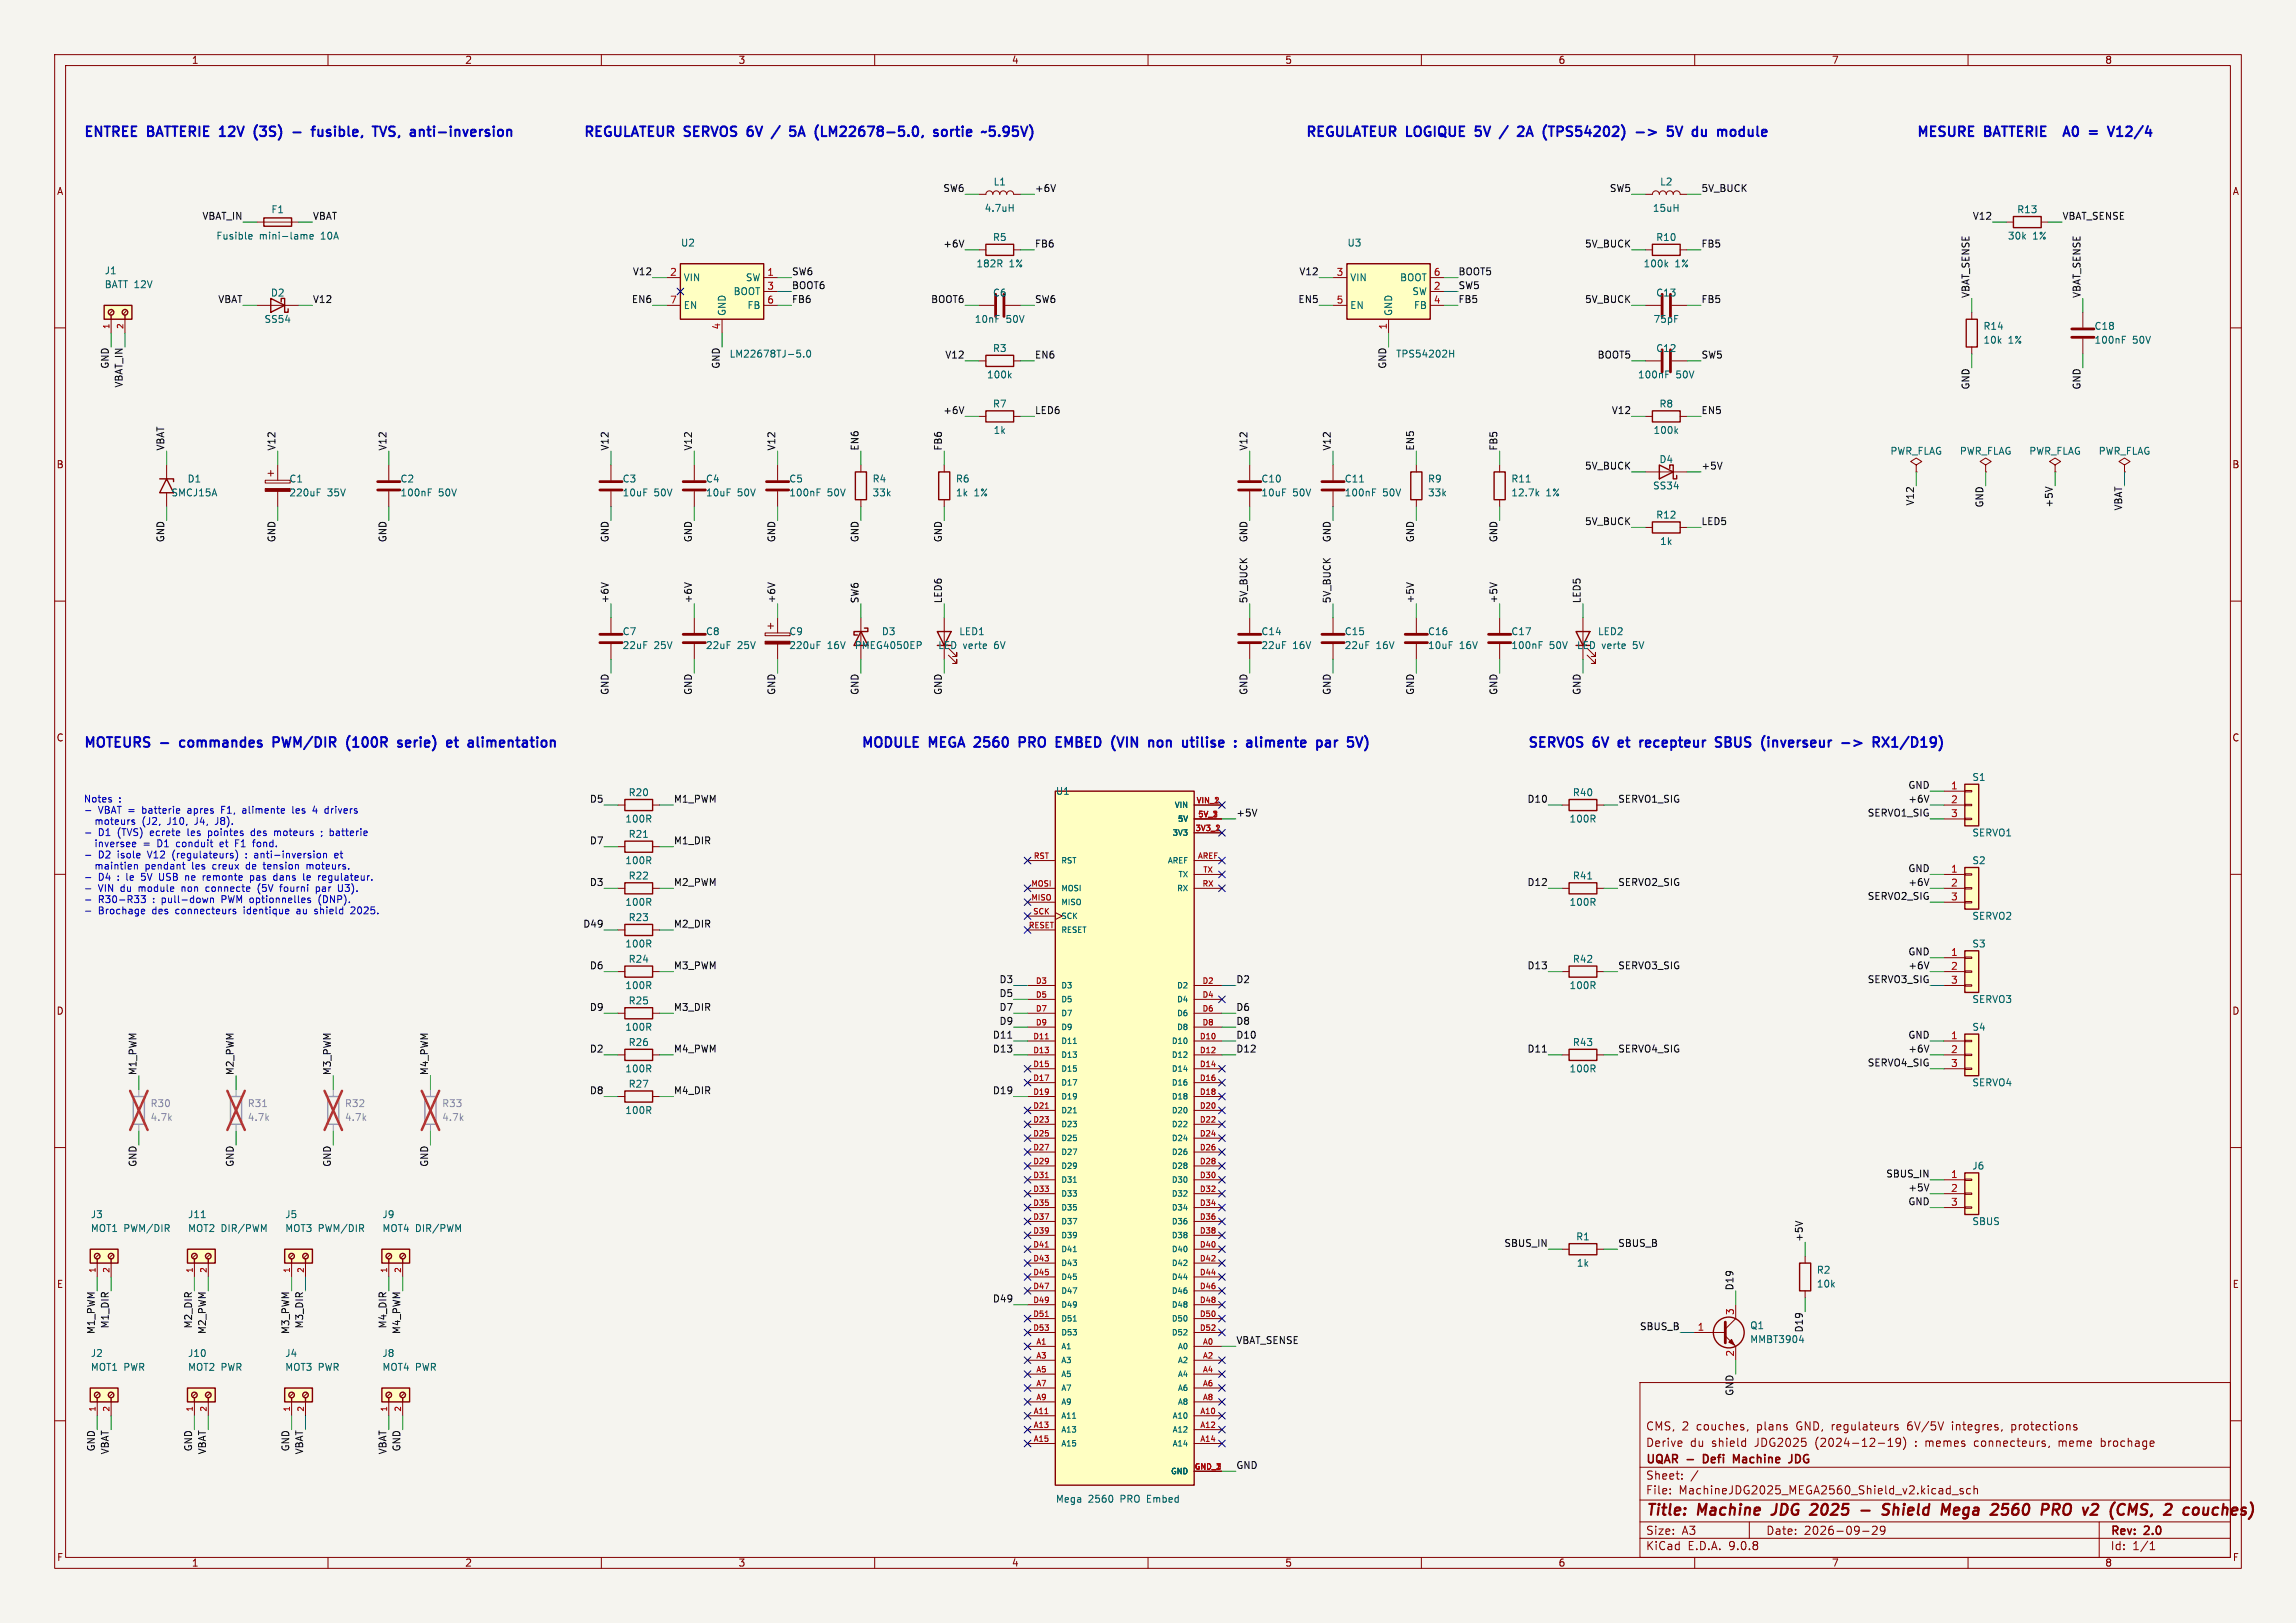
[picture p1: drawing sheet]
<svg xmlns="http://www.w3.org/2000/svg" width="420mm" height="297mm" viewBox="0 0 420 297" stroke-linecap="round" stroke-linejoin="round" font-family="sans-serif">
<defs><g id="words">
<g font-size="2.8" fill="#840000">
<text x="301" y="277.9">Title:</text>
<text x="310.6" y="277.9">Machine</text>
<text x="325.1" y="277.9">JDG</text>
<text x="332.9" y="277.9">2025</text>
<text x="342.9" y="277.9">-</text>
<text x="347.7" y="277.9">Shield</text>
<text x="359.2" y="277.9">Mega</text>
<text x="369.2" y="277.9">2560</text>
<text x="379.1" y="277.9">PRO</text>
<text x="387.5" y="277.9">v2</text>
<text x="393.3" y="277.9">(CMS,</text>
<text x="404.1" y="277.9">2</text>
<text x="408.3" y="277.9">couches)</text>
</g>
<g font-size="2.5" fill="#0000c2">
<text x="15.2" y="25.2">ENTREE</text>
<text x="27.1" y="25.2">BATTERIE 12V</text>
<text x="48" y="25.2">(3S)</text>
<text x="60.1" y="25.2">fusible,</text>
<text x="72" y="25.2">TVS,</text>
<text x="79.5" y="25.2">anti-inversion</text>
<text x="106.7" y="25.2">REGULATEUR SERVOS</text>
<text x="137.6" y="25.2">6V</text>
<text x="146.8" y="25.2">5A</text>
<text x="152.1" y="25.2">(LM22678-5.0,</text>
<text x="174.5" y="25.2">sortie</text>
<text x="184.1" y="25.2">~5.95V)</text>
<text x="238.8" y="25.2">REGULATEUR LOGIQUE</text>
<text x="270.7" y="25.2">5V</text>
<text x="280" y="25.2">2A</text>
<text x="285.2" y="25.2">(TPS54202)</text>
<text x="303" y="25.2">-&gt;</text>
<text x="309.4" y="25.2">5V</text>
<text x="314.7" y="25.2">du</text>
<text x="320" y="25.2">module</text>
<text x="350.5" y="25.2">MESURE</text>
<text x="363.2" y="25.2">BATTERIE</text>
<text x="379.2" y="25.2">A0</text>
<text x="388.7" y="25.2">V12/4</text>
<text x="15.2" y="136.9">MOTEURS</text>
<text x="29.5" y="136.9">-</text>
<text x="33.8" y="136.9">commandes</text>
<text x="51.5" y="136.9">PWM/DIR</text>
<text x="65.7" y="136.9">(100R</text>
<text x="75.8" y="136.9">serie)</text>
<text x="85.5" y="136.9">et</text>
<text x="90.1" y="136.9">alimentation</text>
<text x="157.5" y="136.9">MODULE</text>
<text x="170.1" y="136.9">MEGA 2560</text>
<text x="188" y="136.9">PRO</text>
<text x="195.5" y="136.9">EMBED</text>
<text x="206.3" y="136.9">(VIN</text>
<text x="213.8" y="136.9">non</text>
<text x="220.7" y="136.9">utilise</text>
<text x="231" y="136.9">:</text>
<text x="233.9" y="136.9">alimente</text>
<text x="247.4" y="136.9">par</text>
<text x="279.4" y="136.9">SERVOS</text>
<text x="291.6" y="136.9">6V</text>
<text x="296.9" y="136.9">et</text>
<text x="301.5" y="136.9">recepteur</text>
<text x="316.1" y="136.9">SBUS</text>
<text x="325.2" y="136.9">(inverseur</text>
<text x="340.6" y="136.9">-&gt;</text>
<text x="347" y="136.9">RX1/D19)</text>
</g>
<g font-size="2.1" fill="#840000">
<text x="301" y="262">CMS, 2</text>
<text x="310.4" y="262">couches,</text>
<text x="321.5" y="262">plans</text>
<text x="328.9" y="262">GND, regulateurs</text>
<text x="349.5" y="262">6V/5V</text>
<text x="357.8" y="262">integres,</text>
<text x="368.8" y="262">protections</text>
<text x="301" y="268.2">UQAR</text>
<text x="301" y="265">Derive</text>
<text x="309.1" y="265">du</text>
<text x="312.3" y="268.2">Defi</text>
<text x="313.2" y="265">shield</text>
<text x="318.4" y="268.2">Machine</text>
<text x="321.2" y="265">JDG2025</text>
<text x="329.2" y="268.2">JDG</text>
<text x="332.3" y="265">(2024-12-19)</text>
<text x="350.8" y="265">: memes</text>
<text x="361.9" y="265">connecteurs,</text>
<text x="377.5" y="265">meme</text>
<text x="385.3" y="265">brochage</text>
<text x="301" y="273.7">File:</text>
<text x="301" y="271">Sheet:</text>
<text x="307.1" y="273.7">MachineJDG2025_MEGA2560_Shield_v2.kicad_sch</text>
<text x="301" y="281.1">Size:</text>
<text x="307.6" y="281.1">A3</text>
<text x="323" y="281.1">Date:</text>
<text x="330" y="281.1">2026-09-29</text>
<text x="386" y="281.3">Rev:</text>
<text x="392.4" y="281.3">2.0</text>
<text x="301" y="283.9">KiCad</text>
<text x="308.7" y="283.9">E.D.A.</text>
<text x="316.3" y="283.9">9.0.8</text>
<text x="386" y="283.9">Id:</text>
<text x="390.1" y="283.9">1/1</text>
</g>
<g font-size="1.8" fill="#840000">
<text x="35" y="11.9">1</text>
<text x="85" y="11.9">2</text>
<text x="135" y="11.9">3</text>
<text x="185" y="11.9">4</text>
<text x="235" y="11.9">5</text>
<text x="285" y="11.9">6</text>
<text x="335" y="11.9">7</text>
<text x="385" y="11.9">8</text>
<text x="10.3" y="35.9">A</text>
<text x="408.3" y="35.9">A</text>
<text x="10.3" y="85.9">B</text>
<text x="408.2" y="85.9">B</text>
<text x="10.3" y="135.9">C</text>
<text x="408.2" y="135.9">C</text>
<text x="10.3" y="185.9">D</text>
<text x="408.2" y="185.9">D</text>
<text x="10.3" y="235.9">E</text>
<text x="408.3" y="235.9">E</text>
<text x="10.3" y="285.9">F</text>
<text x="35" y="286.9">1</text>
<text x="85" y="286.9">2</text>
<text x="135" y="286.9">3</text>
<text x="185" y="286.9">4</text>
<text x="235" y="286.9">5</text>
<text x="285" y="286.9">6</text>
<text x="335" y="286.9">7</text>
<text x="385" y="286.9">8</text>
<text x="408.3" y="285.9">F</text>
</g>
<g font-size="1.8" fill="#0f0f0f">
<text x="172.5" y="35.2">SW6</text>
<text x="189.2" y="35.2">+6V</text>
<text x="294.4" y="35.2">SW5</text>
<text x="311.1" y="35.2">5V_BUCK</text>
<text x="36.9" y="40.3">VBAT_IN</text>
<text x="57.1" y="40.3">VBAT</text>
<text x="360.8" y="40.3">V12</text>
<text x="377.2" y="40.3">VBAT_SENSE</text>
<text x="172.5" y="45.4">+6V</text>
<text x="189.2" y="45.4">FB6</text>
<text x="289.8" y="45.4">5V_BUCK</text>
<text x="311.1" y="45.4">FB5</text>
<text x="115.7" y="50.5">V12</text>
<text x="144.8" y="53">BOOT6</text>
<text x="144.8" y="50.5">SW6</text>
<text x="237.6" y="50.5">V12</text>
<text x="266.7" y="50.5">BOOT5</text>
<text x="266.7" y="53">SW5</text>
<text x="39.8" y="55.5">VBAT</text>
<text x="57.1" y="55.5">V12</text>
<text x="115.5" y="55.5">EN6</text>
<text x="144.8" y="55.5">FB6</text>
<text x="170.2" y="55.5">BOOT6</text>
<text x="189.2" y="55.5">SW6</text>
<text x="237.4" y="55.5">EN5</text>
<text x="266.7" y="55.5">FB5</text>
<text x="289.8" y="55.5">5V_BUCK</text>
<text x="311.1" y="55.5">FB5</text>
<text x="360.3" y="54.6" transform="rotate(-90 360.3 54.6)">VBAT_SENSE</text>
<text x="380.7" y="54.6" transform="rotate(-90 380.7 54.6)">VBAT_SENSE</text>
<text x="172.8" y="65.7">V12</text>
<text x="189.2" y="65.7">EN6</text>
<text x="292.1" y="65.7">BOOT5</text>
<text x="311.1" y="65.7">SW5</text>
<text x="20" y="67.6" transform="rotate(-90 20 67.6)">GND</text>
<text x="22.5" y="71" transform="rotate(-90 22.5 71)">VBAT_IN</text>
<text x="131.7" y="67.6" transform="rotate(-90 131.7 67.6)">GND</text>
<text x="253.7" y="67.6" transform="rotate(-90 253.7 67.6)">GND</text>
<text x="360.3" y="71.4" transform="rotate(-90 360.3 71.4)">GND</text>
<text x="380.7" y="71.4" transform="rotate(-90 380.7 71.4)">GND</text>
<text x="172.5" y="75.9">+6V</text>
<text x="189.2" y="75.9">LED6</text>
<text x="294.7" y="75.9">V12</text>
<text x="311.1" y="75.9">EN5</text>
<text x="30.1" y="82.5" transform="rotate(-90 30.1 82.5)">VBAT</text>
<text x="50.5" y="82.5" transform="rotate(-90 50.5 82.5)">V12</text>
<text x="70.8" y="82.5" transform="rotate(-90 70.8 82.5)">V12</text>
<text x="111.4" y="82.5" transform="rotate(-90 111.4 82.5)">V12</text>
<text x="126.7" y="82.5" transform="rotate(-90 126.7 82.5)">V12</text>
<text x="141.9" y="82.5" transform="rotate(-90 141.9 82.5)">V12</text>
<text x="157.1" y="82.5" transform="rotate(-90 157.1 82.5)">EN6</text>
<text x="172.4" y="82.5" transform="rotate(-90 172.4 82.5)">FB6</text>
<text x="228.3" y="82.5" transform="rotate(-90 228.3 82.5)">V12</text>
<text x="243.5" y="82.5" transform="rotate(-90 243.5 82.5)">V12</text>
<text x="258.7" y="82.5" transform="rotate(-90 258.7 82.5)">EN5</text>
<text x="274" y="82.5" transform="rotate(-90 274 82.5)">FB5</text>
<text x="289.8" y="86">5V_BUCK</text>
<text x="311.1" y="86">+5V</text>
<text x="350.2" y="92.6" transform="rotate(-90 350.2 92.6)">V12</text>
<text x="362.9" y="93" transform="rotate(-90 362.9 93)">GND</text>
<text x="375.6" y="93" transform="rotate(-90 375.6 93)">+5V</text>
<text x="388.3" y="93.5" transform="rotate(-90 388.3 93.5)">VBAT</text>
<text x="30.1" y="99.3" transform="rotate(-90 30.1 99.3)">GND</text>
<text x="50.5" y="99.3" transform="rotate(-90 50.5 99.3)">GND</text>
<text x="70.8" y="99.3" transform="rotate(-90 70.8 99.3)">GND</text>
<text x="111.4" y="99.3" transform="rotate(-90 111.4 99.3)">GND</text>
<text x="126.7" y="99.3" transform="rotate(-90 126.7 99.3)">GND</text>
<text x="141.9" y="99.3" transform="rotate(-90 141.9 99.3)">GND</text>
<text x="157.1" y="99.3" transform="rotate(-90 157.1 99.3)">GND</text>
<text x="172.4" y="99.3" transform="rotate(-90 172.4 99.3)">GND</text>
<text x="228.3" y="99.3" transform="rotate(-90 228.3 99.3)">GND</text>
<text x="243.5" y="99.3" transform="rotate(-90 243.5 99.3)">GND</text>
<text x="258.7" y="99.3" transform="rotate(-90 258.7 99.3)">GND</text>
<text x="274" y="99.3" transform="rotate(-90 274 99.3)">GND</text>
<text x="289.8" y="96.2">5V_BUCK</text>
<text x="311.1" y="96.2">LED5</text>
<text x="111.4" y="110.5" transform="rotate(-90 111.4 110.5)">+6V</text>
<text x="126.7" y="110.5" transform="rotate(-90 126.7 110.5)">+6V</text>
<text x="141.9" y="110.5" transform="rotate(-90 141.9 110.5)">+6V</text>
<text x="157.1" y="110.5" transform="rotate(-90 157.1 110.5)">SW6</text>
<text x="172.4" y="110.5" transform="rotate(-90 172.4 110.5)">LED6</text>
<text x="228.3" y="110.5" transform="rotate(-90 228.3 110.5)">5V_BUCK</text>
<text x="243.5" y="110.5" transform="rotate(-90 243.5 110.5)">5V_BUCK</text>
<text x="258.7" y="110.5" transform="rotate(-90 258.7 110.5)">+5V</text>
<text x="274" y="110.5" transform="rotate(-90 274 110.5)">+5V</text>
<text x="289.2" y="110.5" transform="rotate(-90 289.2 110.5)">LED5</text>
<text x="111.4" y="127.3" transform="rotate(-90 111.4 127.3)">GND</text>
<text x="126.7" y="127.3" transform="rotate(-90 126.7 127.3)">GND</text>
<text x="141.9" y="127.3" transform="rotate(-90 141.9 127.3)">GND</text>
<text x="157.1" y="127.3" transform="rotate(-90 157.1 127.3)">GND</text>
<text x="172.4" y="127.3" transform="rotate(-90 172.4 127.3)">GND</text>
<text x="228.3" y="127.3" transform="rotate(-90 228.3 127.3)">GND</text>
<text x="243.5" y="127.3" transform="rotate(-90 243.5 127.3)">GND</text>
<text x="258.7" y="127.3" transform="rotate(-90 258.7 127.3)">GND</text>
<text x="274" y="127.3" transform="rotate(-90 274 127.3)">GND</text>
<text x="289.2" y="127.3" transform="rotate(-90 289.2 127.3)">GND</text>
<text x="107.8" y="147">D5</text>
<text x="123.2" y="147">M1_PWM</text>
<text x="226.1" y="149.5">+5V</text>
<text x="279.3" y="147">D10</text>
<text x="295.9" y="147">SERVO1_SIG</text>
<text x="341.5" y="149.5">SERVO1_SIG</text>
<text x="349" y="147">+6V</text>
<text x="349" y="144.4">GND</text>
<text x="107.8" y="154.6">D7</text>
<text x="123.2" y="154.6">M1_DIR</text>
<text x="349" y="159.7">GND</text>
<text x="107.8" y="162.2">D3</text>
<text x="123.2" y="162.2">M2_PWM</text>
<text x="279.3" y="162.2">D12</text>
<text x="295.9" y="162.2">SERVO2_SIG</text>
<text x="341.5" y="164.8">SERVO2_SIG</text>
<text x="349" y="162.2">+6V</text>
<text x="106.6" y="169.8">D49</text>
<text x="123.2" y="169.8">M2_DIR</text>
<text x="107.8" y="177.5">D6</text>
<text x="123.2" y="177.5">M3_PWM</text>
<text x="182.7" y="180">D3</text>
<text x="226.1" y="180">D2</text>
<text x="279.3" y="177.5">D13</text>
<text x="295.9" y="177.5">SERVO3_SIG</text>
<text x="341.5" y="180">SERVO3_SIG</text>
<text x="349" y="177.5">+6V</text>
<text x="349" y="174.9">GND</text>
<text x="107.8" y="185.1">D9</text>
<text x="123.2" y="185.1">M3_DIR</text>
<text x="182.7" y="182.5">D5</text>
<text x="182.7" y="185.1">D7</text>
<text x="226.1" y="185.1">D6</text>
<text x="181.5" y="190.2">D11</text>
<text x="182.7" y="187.6">D9</text>
<text x="226.1" y="187.6">D8</text>
<text x="226.1" y="190.2">D10</text>
<text x="349" y="190.2">GND</text>
<text x="25.1" y="196.8" transform="rotate(-90 25.1 196.8)">M1_PWM</text>
<text x="42.8" y="196.8" transform="rotate(-90 42.8 196.8)">M2_PWM</text>
<text x="60.6" y="196.8" transform="rotate(-90 60.6 196.8)">M3_PWM</text>
<text x="78.4" y="196.8" transform="rotate(-90 78.4 196.8)">M4_PWM</text>
<text x="107.8" y="192.7">D2</text>
<text x="123.2" y="192.7">M4_PWM</text>
<text x="181.5" y="192.7">D13</text>
<text x="226.1" y="192.7">D12</text>
<text x="279.3" y="192.7">D11</text>
<text x="295.9" y="192.7">SERVO4_SIG</text>
<text x="341.5" y="195.2">SERVO4_SIG</text>
<text x="349" y="192.7">+6V</text>
<text x="107.8" y="200.3">D8</text>
<text x="123.2" y="200.3">M4_DIR</text>
<text x="181.5" y="200.3">D19</text>
<text x="25.1" y="213.6" transform="rotate(-90 25.1 213.6)">GND</text>
<text x="42.8" y="213.6" transform="rotate(-90 42.8 213.6)">GND</text>
<text x="60.6" y="213.6" transform="rotate(-90 60.6 213.6)">GND</text>
<text x="78.4" y="213.6" transform="rotate(-90 78.4 213.6)">GND</text>
<text x="344.9" y="215.6">SBUS_IN</text>
<text x="349" y="220.6">GND</text>
<text x="349" y="218.1">+5V</text>
<text x="329.9" y="227.3" transform="rotate(-90 329.9 227.3)">+5V</text>
<text x="275.1" y="228.3">SBUS_IN</text>
<text x="295.9" y="228.3">SBUS_B</text>
<text x="181.5" y="238.4">D49</text>
<text x="317.2" y="236.2" transform="rotate(-90 317.2 236.2)">D19</text>
<text x="17.4" y="244.2" transform="rotate(-90 17.4 244.2)">M1_PWM</text>
<text x="20" y="243.2" transform="rotate(-90 20 243.2)">M1_DIR</text>
<text x="35.2" y="243.2" transform="rotate(-90 35.2 243.2)">M2_DIR</text>
<text x="37.8" y="244.2" transform="rotate(-90 37.8 244.2)">M2_PWM</text>
<text x="53" y="244.2" transform="rotate(-90 53 244.2)">M3_PWM</text>
<text x="55.5" y="243.2" transform="rotate(-90 55.5 243.2)">M3_DIR</text>
<text x="70.8" y="243.2" transform="rotate(-90 70.8 243.2)">M4_DIR</text>
<text x="73.3" y="244.2" transform="rotate(-90 73.3 244.2)">M4_PWM</text>
<text x="299.9" y="243.5">SBUS_B</text>
<text x="329.9" y="243.9" transform="rotate(-90 329.9 243.9)">D19</text>
<text x="226.1" y="246">VBAT_SENSE</text>
<text x="317.2" y="255.5" transform="rotate(-90 317.2 255.5)">GND</text>
<text x="17.4" y="265.7" transform="rotate(-90 17.4 265.7)">GND</text>
<text x="20" y="266.2" transform="rotate(-90 20 266.2)">VBAT</text>
<text x="35.2" y="265.7" transform="rotate(-90 35.2 265.7)">GND</text>
<text x="37.8" y="266.2" transform="rotate(-90 37.8 266.2)">VBAT</text>
<text x="53" y="265.7" transform="rotate(-90 53 265.7)">GND</text>
<text x="55.5" y="266.2" transform="rotate(-90 55.5 266.2)">VBAT</text>
<text x="70.8" y="266.2" transform="rotate(-90 70.8 266.2)">VBAT</text>
<text x="73.3" y="265.7" transform="rotate(-90 73.3 265.7)">GND</text>
<text x="226.1" y="268.9">GND</text>
</g>
<g font-size="1.8" fill="#006464">
<text x="181.7" y="34.1">L1</text>
<text x="303.6" y="34.1">L2</text>
<text x="49.5" y="39.2">F1</text>
<text x="180" y="39">4.7uH</text>
<text x="302.2" y="39">15uH</text>
<text x="368.9" y="39.2">R13</text>
<text x="39.5" y="44">Fusible</text>
<text x="47.4" y="44">mini-lame</text>
<text x="58.8" y="44">10A</text>
<text x="124.5" y="45.3">U2</text>
<text x="181.5" y="44.3">R5</text>
<text x="246.4" y="45.3">U3</text>
<text x="302.9" y="44.3">R10</text>
<text x="367.2" y="44">30k</text>
<text x="371.8" y="44">1%</text>
<text x="19.1" y="50.4">J1</text>
<text x="19.1" y="52.9">BATT 12V</text>
<text x="125" y="51.7">VIN</text>
<text x="136.3" y="51.7">SW</text>
<text x="178.5" y="49.1">182R</text>
<text x="184.6" y="49.1">1%</text>
<text x="246.9" y="51.7">VIN</text>
<text x="256" y="51.7">BOOT</text>
<text x="300.6" y="49.1">100k</text>
<text x="306.4" y="49.1">1%</text>
<text x="48.3" y="59.3">SS54</text>
<text x="49.5" y="54.5">D2</text>
<text x="125" y="56.7">EN</text>
<text x="132.9" y="57.9" transform="rotate(-90 132.9 57.9)">GND</text>
<text x="134.1" y="54.2">BOOT</text>
<text x="136.6" y="56.7">FB</text>
<text x="178.2" y="59.3">10nF</text>
<text x="181.5" y="54.5">C6</text>
<text x="184" y="59.3">50V</text>
<text x="246.9" y="56.7">EN</text>
<text x="254.9" y="57.9" transform="rotate(-90 254.9 57.9)">GND</text>
<text x="258.2" y="54.2">SW</text>
<text x="258.6" y="56.7">FB</text>
<text x="302.4" y="59.3">75pF</text>
<text x="302.9" y="54.5">C13</text>
<text x="133.4" y="65.6">LM22678TJ-5.0</text>
<text x="181.5" y="64.6">R3</text>
<text x="255.3" y="65.6">TPS54202H</text>
<text x="302.9" y="64.6">C12</text>
<text x="362.7" y="60.6">R14</text>
<text x="362.7" y="63.1">10k</text>
<text x="367.3" y="63.1">1%</text>
<text x="383" y="63.1">100nF</text>
<text x="383" y="60.6">C18</text>
<text x="390.1" y="63.1">50V</text>
<text x="180.5" y="69.4">100k</text>
<text x="299.5" y="69.4">100nF</text>
<text x="306.6" y="69.4">50V</text>
<text x="181.5" y="74.8">R7</text>
<text x="303.5" y="74.8">R8</text>
<text x="181.7" y="79.6">1k</text>
<text x="302.4" y="79.6">100k</text>
<text x="345.7" y="83.4">PWR_FLAG</text>
<text x="358.4" y="83.4">PWR_FLAG</text>
<text x="371.1" y="83.4">PWR_FLAG</text>
<text x="383.8" y="83.4">PWR_FLAG</text>
<text x="34.2" y="88.5">D1</text>
<text x="52.8" y="88.5">C1</text>
<text x="73.2" y="88.5">C2</text>
<text x="113.8" y="88.5">C3</text>
<text x="129" y="88.5">C4</text>
<text x="144.3" y="88.5">C5</text>
<text x="159.5" y="88.5">R4</text>
<text x="174.8" y="88.5">R6</text>
<text x="230.6" y="88.5">C10</text>
<text x="245.9" y="88.5">C11</text>
<text x="261.1" y="88.5">R9</text>
<text x="276.4" y="88.5">R11</text>
<text x="302.3" y="89.8">SS34</text>
<text x="303.5" y="84.9">D4</text>
<text x="31.3" y="91">SMCJ15A</text>
<text x="52.8" y="91">220uF</text>
<text x="59.9" y="91">35V</text>
<text x="73.2" y="91">100nF</text>
<text x="80.2" y="91">50V</text>
<text x="113.8" y="91">10uF</text>
<text x="119.6" y="91">50V</text>
<text x="129" y="91">10uF</text>
<text x="134.9" y="91">50V</text>
<text x="144.3" y="91">100nF</text>
<text x="151.3" y="91">50V</text>
<text x="159.5" y="91">33k</text>
<text x="174.8" y="91">1k</text>
<text x="178.2" y="91">1%</text>
<text x="230.6" y="91">10uF</text>
<text x="236.5" y="91">50V</text>
<text x="245.9" y="91">100nF</text>
<text x="252.9" y="91">50V</text>
<text x="261.1" y="91">33k</text>
<text x="276.4" y="91">12.7k</text>
<text x="282.8" y="91">1%</text>
<text x="302.9" y="95.1">R12</text>
<text x="303.6" y="99.9">1k</text>
<text x="113.8" y="116.4">C7</text>
<text x="113.8" y="119">22uF</text>
<text x="119.6" y="119">25V</text>
<text x="129" y="116.4">C8</text>
<text x="129" y="119">22uF</text>
<text x="134.9" y="119">25V</text>
<text x="144.3" y="116.4">C9</text>
<text x="144.3" y="119">220uF</text>
<text x="151.3" y="119">16V</text>
<text x="156.3" y="119">PMEG4050EP</text>
<text x="161.2" y="116.4">D3</text>
<text x="171.5" y="119">LED verte</text>
<text x="175.4" y="116.4">LED1</text>
<text x="182" y="119">6V</text>
<text x="230.6" y="116.4">C14</text>
<text x="230.6" y="119">22uF</text>
<text x="236.5" y="119">16V</text>
<text x="245.9" y="116.4">C15</text>
<text x="245.9" y="119">22uF</text>
<text x="251.7" y="119">16V</text>
<text x="261.1" y="116.4">C16</text>
<text x="261.1" y="119">10uF</text>
<text x="266.9" y="119">16V</text>
<text x="276.4" y="119">100nF</text>
<text x="276.4" y="116.4">C17</text>
<text x="283.4" y="119">50V</text>
<text x="288.4" y="119">LED verte</text>
<text x="292.2" y="116.4">LED2</text>
<text x="298.8" y="119">5V</text>
<text x="360.7" y="143.1">S1</text>
<text x="114.9" y="145.9">R20</text>
<text x="193" y="145.6">U1</text>
<text x="287.6" y="145.9">R40</text>
<text x="114.3" y="150.7">100R</text>
<text x="114.9" y="153.5">R21</text>
<text x="287" y="150.7">100R</text>
<text x="360.7" y="153.3">SERVO1</text>
<text x="114.3" y="158.3">100R</text>
<text x="114.9" y="161.1">R22</text>
<text x="287.6" y="161.1">R41</text>
<text x="360.7" y="158.3">S2</text>
<text x="114.3" y="166">100R</text>
<text x="287" y="166">100R</text>
<text x="114.3" y="173.6">100R</text>
<text x="114.9" y="168.8">R23</text>
<text x="360.7" y="168.5">SERVO2</text>
<text x="360.7" y="173.6">S3</text>
<text x="114.9" y="176.4">R24</text>
<text x="287.6" y="176.4">R42</text>
<text x="114.3" y="181.2">100R</text>
<text x="114.9" y="184">R25</text>
<text x="287" y="181.2">100R</text>
<text x="360.7" y="183.7">SERVO3</text>
<text x="114.3" y="188.8">100R</text>
<text x="114.9" y="191.6">R26</text>
<text x="287.6" y="191.6">R43</text>
<text x="360.7" y="188.8">S4</text>
<text x="114.3" y="196.4">100R</text>
<text x="287" y="196.4">100R</text>
<text x="114.9" y="199.2">R27</text>
<text x="360.7" y="199">SERVO4</text>
<text x="114.3" y="204.1">100R</text>
<text x="360.7" y="214.2">J6</text>
<text x="16.5" y="223.1">J3</text>
<text x="16.5" y="225.7">MOT1 PWM/DIR</text>
<text x="34.3" y="225.7">MOT2 DIR/PWM</text>
<text x="34.3" y="223.1">J11</text>
<text x="52.1" y="223.1">J5</text>
<text x="52.1" y="225.7">MOT3 PWM/DIR</text>
<text x="69.9" y="223.1">J9</text>
<text x="69.9" y="225.7">MOT4 DIR/PWM</text>
<text x="288.2" y="227.2">R1</text>
<text x="360.7" y="224.4">SBUS</text>
<text x="288.3" y="232">1k</text>
<text x="332.2" y="233.3">R2</text>
<text x="332.2" y="235.8">10k</text>
<text x="320" y="243.4">Q1</text>
<text x="320" y="246">MMBT3904</text>
<text x="16.5" y="248.5">J2</text>
<text x="16.5" y="251.1">MOT1 PWR</text>
<text x="34.3" y="248.5">J10</text>
<text x="34.3" y="251.1">MOT2 PWR</text>
<text x="52.1" y="248.5">J4</text>
<text x="52.1" y="251.1">MOT3 PWR</text>
<text x="69.9" y="248.5">J8</text>
<text x="69.9" y="251.1">MOT4 PWR</text>
<text x="193" y="275.2">Mega</text>
<text x="199.1" y="275.2">2560</text>
<text x="205.1" y="275.2">PRO Embed</text>
</g>
<g font-size="1.8" fill="#a90000">
<text x="122.5" y="50.5">2</text>
<text x="140.3" y="50.5">1</text>
<text x="140.3" y="53.1">3</text>
<text x="244.4" y="50.5">3</text>
<text x="262.2" y="50.5">6</text>
<text x="262.2" y="53.1">2</text>
<text x="122.5" y="55.6">7</text>
<text x="140.3" y="55.6">6</text>
<text x="244.4" y="55.6">5</text>
<text x="262.2" y="55.6">4</text>
<text x="131.8" y="60.4" transform="rotate(-90 131.8 60.4)">4</text>
<text x="253.7" y="60.4" transform="rotate(-90 253.7 60.4)">1</text>
<text x="356.8" y="144.5">1</text>
<text x="356.8" y="147.1">2</text>
<text x="356.8" y="149.6">3</text>
<text x="356.8" y="159.8">1</text>
<text x="356.8" y="162.3">2</text>
<text x="356.8" y="164.8">3</text>
<text x="356.8" y="175">1</text>
<text x="356.8" y="177.5">2</text>
<text x="356.8" y="180.1">3</text>
<text x="356.8" y="190.2">1</text>
<text x="356.8" y="192.8">2</text>
<text x="356.8" y="195.3">3</text>
<text x="356.8" y="215.6">1</text>
<text x="356.8" y="218.2">2</text>
<text x="356.8" y="220.7">3</text>
<text x="310.4" y="243.6">1</text>
<text x="317.2" y="240.7" transform="rotate(-90 317.2 240.7)">3</text>
<text x="317.2" y="248.4" transform="rotate(-90 317.2 248.4)">2</text>
</g>
<g font-size="1.8" fill="#0000c2">
<text x="15.2" y="146.9">Notes</text>
<text x="18" y="149">VBAT =</text>
<text x="21.7" y="146.9">:</text>
<text x="26.3" y="149">batterie</text>
<text x="34.8" y="149">apres</text>
<text x="41.2" y="149">F1,</text>
<text x="45.2" y="149">alimente</text>
<text x="54.6" y="149">les</text>
<text x="58.5" y="149">4</text>
<text x="60.9" y="149">drivers</text>
<text x="17.6" y="151">moteurs</text>
<text x="17.6" y="155.1">inversee</text>
<text x="18" y="153.1">D1</text>
<text x="21.6" y="153.1">(TVS)</text>
<text x="26.4" y="151">(J2,</text>
<text x="26.6" y="155.1">=</text>
<text x="27.8" y="153.1">ecrete</text>
<text x="29.3" y="155.1">D1</text>
<text x="31.2" y="151">J10,</text>
<text x="32.9" y="155.1">conduit</text>
<text x="34.8" y="153.1">les</text>
<text x="36.3" y="151">J4,</text>
<text x="38.8" y="153.1">pointes</text>
<text x="40.3" y="151">J8).</text>
<text x="41.1" y="155.1">et</text>
<text x="44.1" y="155.1">F1</text>
<text x="46.8" y="153.1">des</text>
<text x="47.6" y="155.1">fond.</text>
<text x="51.3" y="153.1">moteurs</text>
<text x="60" y="153.1">;</text>
<text x="61.8" y="153.1">batterie</text>
<text x="17.6" y="159.2">maintien</text>
<text x="18" y="157.2">D2</text>
<text x="18" y="161.3">D4</text>
<text x="21.6" y="157.2">isole</text>
<text x="21.6" y="161.3">:</text>
<text x="23.4" y="161.3">le</text>
<text x="26.3" y="161.3">5V</text>
<text x="26.9" y="159.2">pendant</text>
<text x="27.3" y="157.2">V12</text>
<text x="29.8" y="161.3">USB</text>
<text x="32" y="157.2">(regulateurs)</text>
<text x="34.8" y="161.3">ne</text>
<text x="35.6" y="159.2">les</text>
<text x="38.2" y="161.3">remonte</text>
<text x="39.6" y="159.2">creux</text>
<text x="45.9" y="159.2">de</text>
<text x="47" y="161.3">pas</text>
<text x="47.4" y="157.2">anti-inversion</text>
<text x="49.3" y="159.2">tension</text>
<text x="51.5" y="161.3">dans</text>
<text x="57.2" y="161.3">le</text>
<text x="57.4" y="159.2">moteurs.</text>
<text x="60.1" y="161.3">regulateur.</text>
<text x="62.3" y="157.2">et</text>
<text x="18" y="163.3">VIN</text>
<text x="18" y="165.3">R30-R33</text>
<text x="18" y="167.4">Brochage</text>
<text x="22.2" y="163.3">du</text>
<text x="25.6" y="163.3">module</text>
<text x="28" y="167.4">des</text>
<text x="28.1" y="165.3">:</text>
<text x="29.9" y="165.3">pull-down</text>
<text x="32.4" y="167.4">connecteurs</text>
<text x="33.7" y="163.3">non</text>
<text x="38.3" y="163.3">connecte</text>
<text x="41" y="165.3">PWM optionnelles</text>
<text x="45.1" y="167.4">identique</text>
<text x="48" y="163.3">(5V</text>
<text x="52.3" y="163.3">fourni</text>
<text x="55" y="167.4">au</text>
<text x="58.4" y="167.4">shield</text>
<text x="59.1" y="163.3">par</text>
<text x="59.2" y="165.3">(DNP).</text>
<text x="63.3" y="163.3">U3).</text>
<text x="65.3" y="167.4">2025.</text>
</g>
<g font-size="1.8" fill="#939391">
<text x="27.4" y="202.8">R30</text>
<text x="45.2" y="202.8">R31</text>
<text x="63" y="202.8">R32</text>
<text x="80.8" y="202.8">R33</text>
<text x="27.4" y="205.3">4.7k</text>
<text x="45.2" y="205.3">4.7k</text>
<text x="63" y="205.3">4.7k</text>
<text x="80.8" y="205.3">4.7k</text>
</g>
<g font-size="1.4" fill="#a90000">
<text x="20.1" y="60.3" transform="rotate(-90 20.1 60.3)">1</text>
<text x="22.6" y="60.3" transform="rotate(-90 22.6 60.3)">2</text>
<text x="218.8" y="147.1">VIN_1</text>
<text x="219.1" y="149.6">5V_1</text>
<text x="221.6" y="149.6">2</text>
<text x="221.9" y="147.1">2</text>
<text x="218.6" y="152.1">3V3_1</text>
<text x="221.9" y="152.1">2</text>
<text x="189" y="157.2">RST</text>
<text x="219" y="157.2">AREF</text>
<text x="220" y="159.8">TX</text>
<text x="188.5" y="162.3">MOSI</text>
<text x="188.5" y="164.8">MISO</text>
<text x="188.9" y="167.4">SCK</text>
<text x="219.9" y="162.3">RX</text>
<text x="188.1" y="169.9">RESET</text>
<text x="189.4" y="180.1">D3</text>
<text x="189.4" y="182.6">D5</text>
<text x="189.4" y="185.2">D7</text>
<text x="219.9" y="180.1">D2</text>
<text x="219.9" y="182.6">D4</text>
<text x="219.9" y="185.2">D6</text>
<text x="188.9" y="190.2">D11</text>
<text x="189.4" y="187.7">D9</text>
<text x="219.4" y="190.2">D10</text>
<text x="219.9" y="187.7">D8</text>
<text x="188.9" y="192.8">D13</text>
<text x="188.9" y="195.3">D15</text>
<text x="188.9" y="197.9">D17</text>
<text x="219.4" y="192.8">D12</text>
<text x="219.4" y="195.3">D14</text>
<text x="219.4" y="197.9">D16</text>
<text x="188.9" y="200.4">D19</text>
<text x="188.9" y="202.9">D21</text>
<text x="219.4" y="200.4">D18</text>
<text x="219.4" y="202.9">D20</text>
<text x="188.9" y="205.5">D23</text>
<text x="188.9" y="208">D25</text>
<text x="219.4" y="205.5">D22</text>
<text x="219.4" y="208">D24</text>
<text x="188.9" y="210.6">D27</text>
<text x="188.9" y="213.1">D29</text>
<text x="188.9" y="215.6">D31</text>
<text x="219.4" y="210.6">D26</text>
<text x="219.4" y="213.1">D28</text>
<text x="219.4" y="215.6">D30</text>
<text x="188.9" y="218.2">D33</text>
<text x="188.9" y="220.7">D35</text>
<text x="219.4" y="218.2">D32</text>
<text x="219.4" y="220.7">D34</text>
<text x="188.9" y="223.3">D37</text>
<text x="188.9" y="225.8">D39</text>
<text x="219.4" y="223.3">D36</text>
<text x="219.4" y="225.8">D38</text>
<text x="17.5" y="233" transform="rotate(-90 17.5 233)">1</text>
<text x="20.1" y="233" transform="rotate(-90 20.1 233)">2</text>
<text x="35.3" y="233" transform="rotate(-90 35.3 233)">1</text>
<text x="37.8" y="233" transform="rotate(-90 37.8 233)">2</text>
<text x="53.1" y="233" transform="rotate(-90 53.1 233)">1</text>
<text x="55.6" y="233" transform="rotate(-90 55.6 233)">2</text>
<text x="70.9" y="233" transform="rotate(-90 70.9 233)">1</text>
<text x="73.4" y="233" transform="rotate(-90 73.4 233)">2</text>
<text x="188.9" y="228.3">D41</text>
<text x="188.9" y="230.9">D43</text>
<text x="188.9" y="233.4">D45</text>
<text x="219.4" y="228.3">D40</text>
<text x="219.4" y="230.9">D42</text>
<text x="219.4" y="233.4">D44</text>
<text x="188.9" y="236">D47</text>
<text x="188.9" y="238.5">D49</text>
<text x="219.4" y="236">D46</text>
<text x="219.4" y="238.5">D48</text>
<text x="188.9" y="241">D51</text>
<text x="188.9" y="243.6">D53</text>
<text x="219.4" y="241">D50</text>
<text x="219.4" y="243.6">D52</text>
<text x="189.5" y="246.1">A1</text>
<text x="189.5" y="248.7">A3</text>
<text x="189.5" y="251.2">A5</text>
<text x="219.9" y="246.1">A0</text>
<text x="219.9" y="248.7">A2</text>
<text x="219.9" y="251.2">A4</text>
<text x="189.5" y="253.7">A7</text>
<text x="189.5" y="256.3">A9</text>
<text x="219.9" y="253.7">A6</text>
<text x="219.9" y="256.3">A8</text>
<text x="17.5" y="258.4" transform="rotate(-90 17.5 258.4)">1</text>
<text x="20.1" y="258.4" transform="rotate(-90 20.1 258.4)">2</text>
<text x="35.3" y="258.4" transform="rotate(-90 35.3 258.4)">1</text>
<text x="37.8" y="258.4" transform="rotate(-90 37.8 258.4)">2</text>
<text x="53.1" y="258.4" transform="rotate(-90 53.1 258.4)">1</text>
<text x="55.6" y="258.4" transform="rotate(-90 55.6 258.4)">2</text>
<text x="70.9" y="258.4" transform="rotate(-90 70.9 258.4)">1</text>
<text x="73.4" y="258.4" transform="rotate(-90 73.4 258.4)">2</text>
<text x="189" y="258.8">A11</text>
<text x="189" y="261.4">A13</text>
<text x="189" y="263.9">A15</text>
<text x="219.4" y="258.8">A10</text>
<text x="219.4" y="261.4">A12</text>
<text x="219.4" y="263.9">A14</text>
<text x="218.4" y="269">GND_1</text>
<text x="222.4" y="269">2</text>
</g>
<g font-size="1.4" fill="#006464">
<text x="214.8" y="148.1">VIN</text>
<text x="214.4" y="153.1">3V3</text>
<text x="215.3" y="150.6">5V</text>
<text x="194.1" y="158.2">RST</text>
<text x="213.5" y="158.2">AREF</text>
<text x="215.4" y="160.8">TX</text>
<text x="194.1" y="163.3">MOSI</text>
<text x="194.1" y="165.8">MISO</text>
<text x="215.2" y="163.3">RX</text>
<text x="194.1" y="168.4">SCK</text>
<text x="194.1" y="170.9">RESET</text>
<text x="194.1" y="181.1">D3</text>
<text x="194.1" y="183.6">D5</text>
<text x="215.2" y="181.1">D2</text>
<text x="215.2" y="183.6">D4</text>
<text x="194.1" y="186.2">D7</text>
<text x="194.1" y="188.7">D9</text>
<text x="194.1" y="191.2">D11</text>
<text x="214.2" y="191.2">D10</text>
<text x="215.2" y="186.2">D6</text>
<text x="215.2" y="188.7">D8</text>
<text x="194.1" y="193.8">D13</text>
<text x="194.1" y="196.3">D15</text>
<text x="214.2" y="193.8">D12</text>
<text x="214.2" y="196.3">D14</text>
<text x="194.1" y="198.9">D17</text>
<text x="194.1" y="201.4">D19</text>
<text x="194.1" y="203.9">D21</text>
<text x="214.2" y="198.9">D16</text>
<text x="214.2" y="201.4">D18</text>
<text x="214.2" y="203.9">D20</text>
<text x="194.1" y="206.5">D23</text>
<text x="194.1" y="209">D25</text>
<text x="214.2" y="206.5">D22</text>
<text x="214.2" y="209">D24</text>
<text x="194.1" y="211.6">D27</text>
<text x="194.1" y="214.1">D29</text>
<text x="214.2" y="211.6">D26</text>
<text x="214.2" y="214.1">D28</text>
<text x="194.1" y="216.6">D31</text>
<text x="194.1" y="219.2">D33</text>
<text x="194.1" y="221.7">D35</text>
<text x="214.2" y="216.6">D30</text>
<text x="214.2" y="219.2">D32</text>
<text x="214.2" y="221.7">D34</text>
<text x="194.1" y="224.3">D37</text>
<text x="194.1" y="226.8">D39</text>
<text x="214.2" y="224.3">D36</text>
<text x="214.2" y="226.8">D38</text>
<text x="194.1" y="229.3">D41</text>
<text x="194.1" y="231.9">D43</text>
<text x="214.2" y="229.3">D40</text>
<text x="214.2" y="231.9">D42</text>
<text x="194.1" y="234.4">D45</text>
<text x="194.1" y="237">D47</text>
<text x="194.1" y="239.5">D49</text>
<text x="214.2" y="234.4">D44</text>
<text x="214.2" y="237">D46</text>
<text x="214.2" y="239.5">D48</text>
<text x="194.1" y="242">D51</text>
<text x="194.1" y="244.6">D53</text>
<text x="214.2" y="242">D50</text>
<text x="214.2" y="244.6">D52</text>
<text x="194.1" y="247.1">A1</text>
<text x="194.1" y="249.7">A3</text>
<text x="215.3" y="247.1">A0</text>
<text x="215.3" y="249.7">A2</text>
<text x="194.1" y="252.2">A5</text>
<text x="194.1" y="254.7">A7</text>
<text x="194.1" y="257.3">A9</text>
<text x="215.3" y="252.2">A4</text>
<text x="215.3" y="254.7">A6</text>
<text x="215.3" y="257.3">A8</text>
<text x="194.1" y="259.8">A11</text>
<text x="194.1" y="262.4">A13</text>
<text x="214.4" y="259.8">A10</text>
<text x="214.4" y="262.4">A12</text>
<text x="194.1" y="264.9">A15</text>
<text x="214.1" y="270">GND</text>
<text x="214.4" y="264.9">A14</text>
</g>
</g></defs>
<path d="M0 0h420v297h-420z" fill="#f5f4ef" stroke="#f5f4ef" stroke-width=".18"/>
<g fill="none" stroke="#840000" stroke-width=".18">
<path d="M10 10h400v277h-400zM12 12h396v273h-396zM60 10v2M110 10v2M160 10v2M210 10v2M260 10v2M310 10v2M360 10v2M10 60h2M179.1 66h1.2M185.4 66h1.3"/>
<path d="M408 60h2M10 110h2M408 110h2M10 160h2M408 160h2M10 210h2M408 210h2M300 253h108v32h-108zM10 260h2M300 278.5h108M300 274.5h108M300 268.5h108"/>
<path d="M305.5 273.2v.2M305.5 272.5v.1M307.7 270.5v.2M307.7 269.8v.1M310.6 269.1l-1.3 1.9M319.2 263.7l.1 .1M319.3 263.2v1.5M319.3 264.6l-.1 .1M319.7 261.6l-.1 .3M320 278.5v3M342.5 279.4l.6-.1 .2 .1 .1 .3-1 1.1h1M344.8 279.9l-.3 .3h-.3l-.3-.3 .2-.5 .4-.1 .2 .1a.99 .99 0 0 1-.3 1.4h-.3"/>
<path d="M345.4 264.7h.8M345.4 263.6l.4-.4v1.5M346.6 261l.6 .4-.2 .3-.4-.1M347.2 260.8l-.4-.1-.2 .2M347.7 263.8l-.3 .3h-.3l-.3-.3 .1-.5 .5-.1 .2 .1a.99 .99 0 0 1-.4 1.4h-.3M348.2 263a1.72 1.72 0 0 1 0 2.3M356.3 272.4l.4 .1M356.7 271.9v1.5M356.7 273.3l-.4 .1M357.1 273.5h1.1M357.2 260.2v.1M357.2 260.7v1"/>
<path d="M359.1 272.5l-.4-.1-.2 .2 .1 .2 .5 .2v.3h-.6M360.4 272.5l-.4-.1-.3 .3v.4l.2 .2h.5M361.1 272.5l.2-.1 .4 .1v.9M361.1 271.9v1.5M361.2 263.8v.7M368 261.6l.4 .1M368 260.7v1.5M368.4 260.7l-.4 .1M374.9 264.6l-.2 .3M376.7 263.7v1M376.9 263.7l-.2 .1M379.5 261.2l.4 .1v.2l-.2 .2h-.3"/>
<path d="M379.5 260.7l.4 .1M384 278.5v6.5M384.4 264.6l.4 .1M384.4 263.2v1.5M384.8 263.7l-.4 .1M408 260h2M60 285v2M110 285v2M160 285v2M210 285v2M260 285v2M300 281.5h108"/>
<path d="M310 285v2M340.7 280.2h1.2M360 285v2M393.3 283.6h.9M393.3 282.5l.4-.4v1.5"/>
</g>
<g fill="none" stroke="#840000" stroke-width=".4">
<path d="M324.5 277.1l-.5 .1M331.7 275.2h.5M332.3 276.1l-1.3 1.1h1.3M340.5 276.4h1.5M344.8 276.2l.4 .1a.49 .49 0 0 1 .3 .5 .49 .49 0 0 1-.5 .4h-.4M345.7 275.3a.85 .85 0 0 0-1.1 .1l-.1 .4v.2M346.5 275.2l-.2 2M347 275.9l-.6 .2M357.4 276.5l1-.2-.1-.3-.1-.1-.6 .1-.2 .9 .2 .3 .6-.1M366.4 275.2h1M368.3 275.7l-.3 1.1 .4 .4M368.3 276.1l-.2 .2"/>
<path d="M375.7 275.2l.9 .1a.58 .58 0 0 1-.3 1M376 276.3l.6 .9M378.4 275.2a.77 .77 0 0 0-.9 .7v1l.3 .3 .6-.1M386.2 277.4l.3 .6M386.9 274.9l-.5 .6-.3 .8M392.6 277a.85 .85 0 0 1-1.1 .1M392.6 275.2l-.6 .1a.46 .46 0 0 0-.3 .5 .46 .46 0 0 0 .3 .4l.6 .1M401.9 275.9l.3 .4-.2 .7M403.1 275.9l-.1 1 .2 .3M406.6 276.1a.49 .49 0 0 1 .9 .1l-.2 1M406.7 275.2l-.2 2"/>
</g>
<path d="M308.6 267.1h1.2M312 266.2h-.4v1.5h.4M318.1 266.2l-.5 1.1-.5-1.1v1.5M327.8 266.2v1.1l-.3 .3-.2 .1M328.8 266.2h-.3v1.5h.3" fill="none" stroke="#840000" stroke-width=".3"/>
<path d="M180.3 65h5.1v2.1h-5.1z" fill="none" stroke="#840000" stroke-width=".25"/>
<path d="M184.6 68.7l.4 .5M185 68.3l-.5 .5" fill="none" stroke="#006464" stroke-width=".18"/>
<path d="M52.1 228.6h5v2.5h-5z" fill="#ffffc2"/>
<g fill="none" stroke="#840000" stroke-width=".25">
<path d="M302.3 44.7h5v2h-5zM180.3 75.2h5.1v2h-5.1zM156.5 86.4h2v5h-2zM171.7 86.4h2v5h-2zM114.3 153.9h5.1v2.1h-5.1zM287 146.3h5.1v2h-5.1zM114.3 161.5h5.1v2.1h-5.1zM52.1 228.6h5v2.5h-5zM53.3 230.4v.7M55.9 230.4v.7"/>
<circle cx="53.3" cy="229.9" r=".51"/>
<circle cx="55.9" cy="229.9" r=".51"/>
</g>
<g fill="none" stroke="#840000" stroke-width=".18">
<path d="M179.1 35.6h1.2a.64 .64 0 0 1 .7-.7 .64 .64 0 0 1 .6 .7 .64 .64 0 0 1 .6-.7 .64 .64 0 0 1 .7 .7 .64 .64 0 0 1 .6-.7 .64 .64 0 0 1 .6 .7 .64 .64 0 0 1 .7-.7 .64 .64 0 0 1 .6 .7h1.3M301 35.6h1.3a.64 .64 0 0 1 .6-.7 .64 .64 0 0 1 .6 .7 .64 .64 0 0 1 .7-.7 .64 .64 0 0 1 .6 .7 .64 .64 0 0 1 .6-.7 .64 .64 0 0 1 .7 .7 .64 .64 0 0 1 .6-.7 .64 .64 0 0 1 .6 .7h1.3M301 45.7h1.3M307.3 45.7h1.3M179.1 76.2h1.2M185.4 76.2h1.3M157.5 85.1v1.3M157.5 91.4v1.3M172.7 85.1v1.3M172.7 91.4v1.3M113 154.9h1.3M119.4 154.9h1.2"/>
<path d="M285.7 147.3h1.3M292.1 147.3h1.3M113 162.6h1.3M119.4 162.6h1.2M53.3 231.1v2.6M53.6 229.6l-.5 .5M55.9 231.1v2.6M56.1 229.6l-.5 .5"/>
</g>
<path d="M184.6 38h.7M185.3 37.4v1.3M304.7 48.4l.4 .4M305.1 48l-.5 .5M117.7 153.2h.7" fill="none" stroke="#006464" stroke-width=".18"/>
<path d="M246.4 48.3h15.2v10.1h-15.2z" fill="#ffffc2"/>
<path d="M180.3 44.7h5.1v2h-5.1zM246.4 48.3h15.2v10.1h-15.2z" fill="none" stroke="#840000" stroke-width=".25"/>
<path d="M179.1 55.9h2.8M179.1 45.7h1.2M183.9 55.9h2.8M185.4 45.7h1.3M243.8 50.8h2.6M243.8 55.9h2.6M254 58.4v2.6M261.6 50.8h2.6M261.6 55.9h2.6M261.6 53.3h2.6M111.8 113v2.8M111.8 117.9v2.8" fill="none" stroke="#840000" stroke-width=".18"/>
<path d="M265.2 64.7h.7M265.9 64.1v1.2" fill="none" stroke="#006464" stroke-width=".18"/>
<path d="M182.1 53.8v4.1M183.6 53.8v4.1M109.7 116.1h4.1M109.7 117.6h4.1" fill="none" stroke="#840000" stroke-width=".51"/>
<path d="M359.4 174h2.5v7.6h-2.5z" fill="#ffffc2"/>
<path d="M359.4 174h2.5v7.6h-2.5z" fill="none" stroke="#840000" stroke-width=".25"/>
<path d="M355.6 175.3h3.8M355.6 177.8h3.8M359.4 175.1h1.3v.3h-1.3zM359.4 177.7h1.3v.2h-1.3zM355.6 180.3h3.8M359.4 180.2h1.3v.3h-1.3z" fill="none" stroke="#840000" stroke-width=".18"/>
<path d="M124.5 48.3h15.2v10.1h-15.2z" fill="#ffffc2"/>
<path d="M368.3 39.6h5.1v2.1h-5.1zM124.5 48.3h15.2v10.1h-15.2zM157.5 115.6l1.2 2.5h-2.5zM158.1 114.9h.6v.7h-2.5v.6h.6M171.4 115.6h2.6l-1.3 2.5zM288.3 115.6h2.5l-1.2 2.5zM114.3 146.3h5.1v2h-5.1zM114.3 169.2h5.1v2h-5.1z" fill="none" stroke="#840000" stroke-width=".25"/>
<g fill="none" stroke="#840000" stroke-width=".18">
<path d="M121.9 50.8h2.6M121.9 55.9h2.6M132.1 58.4v2.6M139.7 50.8h2.5M139.7 55.9h2.5M139.7 53.3h2.5M367 40.6h1.3M373.4 40.6h1.2M350.5 85.1l1-.6-1-.7-1 .7 1 .6v1.3M350.5 86.4h.1M363.2 85.1l1-.6-1-.7-1 .7 1 .6v1.3M363.2 86.4h.1"/>
<path d="M375.9 85.1l1-.6-1-.7-1 .7 1 .6v1.3M375.9 86.4h.1M388.6 85.1l1-.6-1-.7-1 .7 1 .6v1.3M388.6 86.4h.1M127 113v2.8M127 117.9v2.8M140 115.8h4.5v.5h-4.5zM140.5 114.6h1M141 114v1.1M142.2 113v2.8M142.2 117.9v2.8M157.5 113v7.7"/>
<path d="M172.7 113v7.7M173.5 119.9l1.5 1.5v-.7v.7h-.8M173.5 118.6l1.5 1.5v-.7v.7h-.8M259.1 113v2.8M259.1 117.9v2.8M274.3 113v2.8M274.3 117.9v2.8M289.6 113v7.7M290.3 119.9l1.5 1.5v-.7v.7h-.7M290.3 118.6l1.5 1.5v-.7v.7h-.7M113 147.3h1.3M119.4 147.3h1.2"/>
<path d="M113 170.2h1.3M119.4 170.2h1.2"/>
</g>
<path d="M145.8 64.1h.6M146.2 64.6l.3 .2v.3l-.3 .2M147 65.2v.1M147.7 64.2l.2-.1a.68 .68 0 0 1 .4 .6 .68 .68 0 0 1-.4 .6l-.3-.4zM149.5 118h.4M149.5 117.4h.6M168.3 117.4l.2 .3v.3l-.2 .1M281.5 118h.5M281.5 117.4h.6" fill="none" stroke="#006464" stroke-width=".18"/>
<path d="M125 116.1h4M125 117.6h4M257 116.1h4.1M257 117.6h4.1M272.3 116.1h4.1M272.3 117.6h4.1" fill="none" stroke="#840000" stroke-width=".51"/>
<path d="M140 117.3h4.5v.6h-4.5z" fill="#840000" stroke="#840000" stroke-width=".18"/>
<path d="M359.4 158.8h2.5v7.6h-2.5z" fill="#ffffc2"/>
<path d="M359.7 58.4h2v5.1h-2zM359.4 158.8h2.5v7.6h-2.5z" fill="none" stroke="#840000" stroke-width=".25"/>
<path d="M360.7 57.2v1.2M360.7 63.5v1.3M359.4 159.9h1.3v.2h-1.3zM355.6 160h3.8M355.6 162.6h3.8M355.6 165.1h3.8M359.4 162.4h1.3v.3h-1.3zM359.4 165h1.3v.2h-1.3z" fill="none" stroke="#840000" stroke-width=".18"/>
<path d="M34.3 254h5.1v2.5h-5.1z" fill="#ffffc2"/>
<g fill="none" stroke="#840000" stroke-width=".25">
<path d="M287 176.8h5.1v2h-5.1zM287 192h5.1v2.1h-5.1zM34.3 254h5.1v2.5h-5.1zM35.6 255.8v.7M38.1 255.8v.7"/>
<circle cx="35.6" cy="255.3" r=".51"/>
<circle cx="38.1" cy="255.3" r=".51"/>
</g>
<path d="M285.7 177.8h1.3M292.1 177.8h1.3M285.7 193h1.3M292.1 193h1.3M35.6 256.5v2.6M35.8 255l-.5 .5M38.1 256.5v2.6M38.4 255l-.6 .5" fill="none" stroke="#840000" stroke-width=".18"/>
<path d="M52.1 254h5v2.5h-5z" fill="#ffffc2"/>
<g fill="none" stroke="#840000" stroke-width=".25">
<path d="M52.1 254h5v2.5h-5zM53.3 255.8v.7M55.9 255.8v.7"/>
<circle cx="53.3" cy="255.3" r=".51"/>
<circle cx="55.9" cy="255.3" r=".51"/>
</g>
<path d="M53.3 256.5v2.6M53.6 255l-.5 .5M55.9 256.5v2.6M56.1 255l-.5 .5" fill="none" stroke="#840000" stroke-width=".18"/>
<path d="M193 144.8h25.4v127h-25.4z" fill="#ffffc2"/>
<path d="M193 144.8h25.4v127h-25.4z" fill="none" stroke="#840000" stroke-width=".25"/>
<g fill="none" stroke="#840000" stroke-width=".18">
<path d="M381 57.2v2.7M381 62v2.8M188 157.5h5M218.4 157.5h5.1M218.4 147.3h5.1M218.4 149.9h5.1M218.4 152.4h5.1M188 162.6h5M188 165.1h5M188 167.6h5M188 170.2h5M193 167l1.3 .6-1.3 .7"/>
<path d="M218.4 162.6h5.1M218.4 160h5.1M188 180.3h5M188 182.9h5M188 185.4h5M188 188h5M188 190.5h5M188 193h5M188 195.6h5M188 198.1h5M218.4 180.3h5.1M218.4 182.9h5.1"/>
<path d="M218.4 185.4h5.1M218.4 188h5.1M218.4 190.5h5.1M218.4 193h5.1M218.4 195.6h5.1M218.4 198.1h5.1M188 200.7h5M188 203.2h5M188 205.7h5M188 208.3h5M188 210.8h5M188 213.4h5"/>
<path d="M188 215.9h5M188 218.4h5M218.4 200.7h5.1M218.4 203.2h5.1M218.4 205.7h5.1M218.4 208.3h5.1M218.4 210.8h5.1M218.4 213.4h5.1M218.4 215.9h5.1M218.4 218.4h5.1M188 221h5M188 223.5h5"/>
<path d="M188 226.1h5M188 228.6h5M188 231.1h5M188 233.7h5M188 236.2h5M188 238.8h5M218.4 221h5.1M218.4 223.5h5.1M218.4 226.1h5.1M218.4 228.6h5.1M218.4 231.1h5.1M218.4 233.7h5.1"/>
<path d="M218.4 236.2h5.1M218.4 238.8h5.1M188 241.3h5M188 243.8h5M188 246.4h5M188 248.9h5M188 251.5h5M188 254h5M188 256.5h5M188 259.1h5M218.4 241.3h5.1M218.4 243.8h5.1"/>
<path d="M218.4 246.4h5.1M218.4 248.9h5.1M218.4 251.5h5.1M218.4 254h5.1M218.4 256.5h5.1M218.4 259.1h5.1M188 261.6h5M188 264.2h5M218.4 261.6h5.1M218.4 264.2h5.1M218.4 269.2h5.1"/>
</g>
<path d="M388.2 62.1h.4M388.2 61.5h.6M196.3 191h.6M196.3 203.7h.6M196.3 216.4h.6M196.3 229.1h.6M196.3 241.8h.6M203.5 273.9v.8" fill="none" stroke="#006464" stroke-width=".18"/>
<path d="M191.2 190.1h.6M191.2 202.8h.6M191.2 215.5h.6M191.2 228.2h.6M191.1 258.7h.6M191.2 240.9h.6" fill="none" stroke="#a90000" stroke-width=".18"/>
<path d="M379 60.2h4M379 61.7h4" fill="none" stroke="#840000" stroke-width=".51"/>
<path d="M34.3 228.6h5.1v2.5h-5.1z" fill="#ffffc2"/>
<g fill="none" stroke="#840000" stroke-width=".25">
<path d="M287 161.5h5.1v2.1h-5.1zM34.3 228.6h5.1v2.5h-5.1zM35.6 230.4v.7M38.1 230.4v.7"/>
<circle cx="35.6" cy="229.9" r=".51"/>
<circle cx="38.1" cy="229.9" r=".51"/>
</g>
<path d="M228.6 85.1v2.8M228.6 89.9v2.8M243.8 113v2.8M243.8 117.9v2.8M285.7 162.6h1.3M292.1 162.6h1.3M35.6 231.1v2.6M35.8 229.6l-.5 .5M38.1 231.1v2.6M38.4 229.6l-.6 .5" fill="none" stroke="#840000" stroke-width=".18"/>
<path d="M290.4 160.9h.8M36.8 222.8h.7" fill="none" stroke="#006464" stroke-width=".18"/>
<path d="M226.6 88.1h4M226.6 89.7h4M241.8 116.1h4.1M241.8 117.6h4.1" fill="none" stroke="#840000" stroke-width=".51"/>
<path d="M16.5 228.6h5.1v2.5h-5.1z" fill="#ffffc2"/>
<g fill="none" stroke="#840000" stroke-width=".25">
<path d="M49.5 54.6l2.6 1.3-2.6 1.3zM51.4 55.2v-.6h.7v2.6h.6v-.7M303.5 85.1l2.6 1.3-2.6 1.2zM305.4 85.7v-.6h.7v2.5h.6v-.6M16.5 228.6h5.1v2.5h-5.1zM17.8 230.4v.7M20.3 230.4v.7"/>
<circle cx="17.8" cy="229.9" r=".51"/>
<circle cx="20.3" cy="229.9" r=".51"/>
</g>
<path d="M47 55.9h7.6M301 86.4h7.6M17.8 231.1v2.6M18 229.6l-.5 .5M20.3 231.1v2.6M20.6 229.6l-.5 .5" fill="none" stroke="#840000" stroke-width=".18"/>
<path d="M69.8 254h5.1v2.5h-5.1z" fill="#ffffc2"/>
<g fill="none" stroke="#840000" stroke-width=".25">
<path d="M69.8 254h5.1v2.5h-5.1zM71.1 255.8v.7M73.7 255.8v.7"/>
<circle cx="71.1" cy="255.3" r=".51"/>
<circle cx="73.7" cy="255.3" r=".51"/>
</g>
<path d="M71.1 256.5v2.6M71.4 255l-.5 .5M73.7 256.5v2.6M73.9 255l-.5 .5" fill="none" stroke="#840000" stroke-width=".18"/>
<path d="M359.4 143.5h2.5v7.6h-2.5z" fill="#ffffc2"/>
<g fill="none" stroke="#840000" stroke-width=".25">
<path d="M48.3 39.9h5v1.5h-5zM258.1 86.4h2v5h-2zM302.3 95.5h5v2h-5zM359.4 143.5h2.5v7.6h-2.5zM287 227.6h5.1v2h-5.1zM329.2 231.1h2v5.1h-2z"/>
<circle cx="316.2" cy="243.8" r="2.82"/>
</g>
<g fill="none" stroke="#840000" stroke-width=".18">
<path d="M47 40.6h7.6M301 55.9h2.8M305.8 55.9h2.8M259.1 85.1v1.3M259.1 91.4v1.3M301 96.5h1.3M307.3 96.5h1.3M228.6 113v2.8M228.6 117.9v2.8M355.6 144.8h3.8M355.6 147.3h3.8M355.6 149.9h3.8"/>
<path d="M359.4 144.7h1.3v.2h-1.3zM359.4 147.2h1.3v.2h-1.3zM359.4 149.7h1.3v.3h-1.3zM285.7 228.6h1.3M292.1 228.6h1.3M317.5 238.8v2.5l-1.9 1.9M330.2 229.9v1.2M330.2 236.2v1.3M309.9 243.8h5.7M315.6 244.5l1.9 1.9v2.5"/>
</g>
<path d="M24.4 200.7h2v5h-2zM42.2 200.7h2v5h-2zM59.9 200.7h2.1v5h-2.1z" fill="none" stroke="#9c9b98" stroke-width=".25"/>
<path d="M25.4 199.4v1.3M43.2 199.4v1.3M61 199.4v1.3M25.4 205.7v1.3M43.2 205.7v1.3M61 205.7v1.3" fill="none" stroke="#9c9b98" stroke-width=".18"/>
<path d="M48 202.5h.8" fill="none" stroke="#939391" stroke-width=".18"/>
<path d="M23.8 199.6l3.2 7.2M27 199.6l-3.2 7.2M41.6 199.6l3.2 7.2M44.8 199.6l-3.2 7.2M59.4 199.6l3.2 7.2M62.6 199.6l-3.2 7.2" fill="none" stroke="#e12e31" stroke-width=".46"/>
<path d="M304 53.8v4.1M305.6 53.8v4.1M226.6 116.1h4M226.6 117.6h4M315.6 241.9v3.8" fill="none" stroke="#840000" stroke-width=".51"/>
<path d="M45.7 42.9l.4 .1v.2l-.6 .1M46.1 43.7l-.4 .1M55.6 43.1l.2-.2 .3 .1 .1 .8M56.7 43.3l.6-.1-.1-.2-.3-.1-.2 .2 .1 .6h.4M329.2 245.3h.7M329.8 244.8v.9" fill="none" stroke="#006464" stroke-width=".18"/>
<path d="M316.7 245.1l.5 1-1-.5z" fill="#840000" stroke="#840000" stroke-width=".18"/>
<path d="M69.8 228.6h5.1v2.5h-5.1z" fill="#ffffc2"/>
<g fill="none" stroke="#840000" stroke-width=".25">
<path d="M69.8 228.6h5.1v2.5h-5.1zM71.1 230.4v.7M73.7 230.4v.7"/>
<circle cx="71.1" cy="229.9" r=".51"/>
<circle cx="73.7" cy="229.9" r=".51"/>
</g>
<path d="M71.1 231.1v2.6M71.4 229.6l-.5 .5M73.7 231.1v2.6M73.9 229.6l-.5 .5" fill="none" stroke="#840000" stroke-width=".18"/>
<path d="M19 55.9h5.1v2.5h-5.1z" fill="#ffffc2"/>
<g fill="none" stroke="#840000" stroke-width=".25">
<path d="M19 55.9h5.1v2.5h-5.1zM20.3 57.7v.7M22.9 57.7v.7M302.3 75.2h5v2h-5zM273.3 86.4h2v5h-2zM114.3 176.8h5.1v2h-5.1zM114.3 199.6h5.1v2.1h-5.1zM114.3 184.4h5.1v2h-5.1zM114.3 192h5.1v2.1h-5.1z"/>
<circle cx="20.3" cy="57.2" r=".51"/>
<circle cx="22.9" cy="57.2" r=".51"/>
</g>
<g fill="none" stroke="#840000" stroke-width=".18">
<path d="M20.3 58.4v2.6M20.6 56.9l-.5 .5M22.9 58.4v2.6M23.1 56.9l-.5 .5M301 76.2h1.3M301 66h2.8M305.8 66h2.8M307.3 76.2h1.3M48.5 87.9h4.6v.5h-4.6zM49 86.6h1M49.5 86.1v1M50.8 85.1v2.8"/>
<path d="M50.8 89.9v2.8M111.8 85.1v2.8M111.8 89.9v2.8M127 85.1v2.8M127 89.9v2.8M142.2 85.1v2.8M142.2 89.9v2.8M243.8 85.1v2.8M243.8 89.9v2.8M274.3 85.1v1.3M274.3 91.4v1.3M113 177.8h1.3"/>
<path d="M119.4 177.8h1.2M113 185.4h1.3M113 193h1.3M119.4 185.4h1.2M119.4 193h1.2M113 200.7h1.3M119.4 200.7h1.2"/>
</g>
<path d="M77.7 200.7h2.1v5h-2.1z" fill="none" stroke="#9c9b98" stroke-width=".25"/>
<path d="M78.7 199.4v1.3M78.7 205.7v1.3" fill="none" stroke="#9c9b98" stroke-width=".18"/>
<path d="M77.1 199.6l3.2 7.2M80.3 199.6l-3.2 7.2" fill="none" stroke="#e12e31" stroke-width=".46"/>
<g fill="none" stroke="#006464" stroke-width=".18">
<path d="M304.7 68.5h.4M304.7 67.9h.6M306.5 78.8l.4 .5M306.9 78.5l-.5 .5M58 90.1h.4M58 89.5h.6M149.5 90.1h.4M149.5 89.5h.6M248.7 88.2h.7M251.1 90.1h.4M251.1 89.5h.6M279.2 88.2h.7"/>
<path d="M281.1 90.3l.4 .4M281.5 89.9l-.5 .5"/>
</g>
<path d="M304 64v4.1M305.6 64v4.1M109.7 88.1h4.1M109.7 89.7h4.1M125 88.1h4M125 89.7h4M140.2 88.1h4.1M140.2 89.7h4.1M241.8 88.1h4.1M241.8 89.7h4.1" fill="none" stroke="#840000" stroke-width=".51"/>
<path d="M48.5 89.4h4.6v.5h-4.6z" fill="#840000" stroke="#840000" stroke-width=".18"/>
<path d="M359.4 189.2h2.5v7.7h-2.5z" fill="#ffffc2"/>
<path d="M359.4 189.2h2.5v7.7h-2.5z" fill="none" stroke="#840000" stroke-width=".25"/>
<path d="M355.6 190.5h3.8M355.6 193h3.8M355.6 195.6h3.8M359.4 190.4h1.3v.2h-1.3zM359.4 192.9h1.3v.3h-1.3zM359.4 195.5h1.3v.2h-1.3z" fill="none" stroke="#840000" stroke-width=".18"/>
<path d="M16.5 254h5.1v2.5h-5.1z" fill="#ffffc2"/>
<g fill="none" stroke="#840000" stroke-width=".25">
<path d="M16.5 254h5.1v2.5h-5.1zM17.8 255.8v.7M20.3 255.8v.7"/>
<circle cx="17.8" cy="255.3" r=".51"/>
<circle cx="20.3" cy="255.3" r=".51"/>
</g>
<path d="M71.1 85.1v2.8M71.1 89.9v2.8M17.8 256.5v2.6M18 255l-.5 .5M20.3 256.5v2.6M20.6 255l-.5 .5" fill="none" stroke="#840000" stroke-width=".18"/>
<path d="M69.1 88.1h4.1M69.1 89.7h4.1" fill="none" stroke="#840000" stroke-width=".51"/>
<path d="M78.3 90.1h.5M78.3 89.5h.6" fill="none" stroke="#006464" stroke-width=".18"/>
<path d="M359.4 214.6h2.5v7.6h-2.5z" fill="#ffffc2"/>
<path d="M29.2 87.6h2.5v.5M30.5 87.6l1.2 2.6h-2.5zM359.4 214.6h2.5v7.6h-2.5z" fill="none" stroke="#840000" stroke-width=".25"/>
<path d="M30.5 85.1v2.5M30.5 90.2v2.5M355.6 215.9h3.8M355.6 218.4h3.8M359.4 215.8h1.3v.2h-1.3zM359.4 218.3h1.3v.3h-1.3zM355.6 221h3.8M359.4 220.9h1.3v.2h-1.3z" fill="none" stroke="#840000" stroke-width=".18"/>
<g fill="none" stroke="#0f0f0f" stroke-width=".18">
<path d="M193.1 33.8l-.4 1.2M176.3 43.9l-.4 1.3M176.3 74.4l-.4 1.3M315 84.6l-.4 1.2M374.1 89.1l1.3 .4M110 106.6l1.2 .5M125.2 106.6l1.3 .5M140.5 106.6l1.2 .5M257.3 106.6l1.3 .5M272.5 106.6l1.3 .5M229.9 148.1l-.4 1.2M352.8 145.5l-.4 1.3"/>
<path d="M352.8 176l-.4 1.3M352.8 160.8l-.4 1.2M184.4 190h.7M282.1 192.5h.8M352.8 191.3l-.4 1.2M352.8 216.7l-.4 1.2M328.4 223.5l1.3 .4"/>
</g>
<g fill="none" stroke="#009600" stroke-width=".18">
<path d="M176.5 35.6h2.6M186.7 35.6h2.5M298.4 35.6h2.6M308.6 35.6h2.5M44.4 55.9h2.6M44.4 40.6h2.6M54.6 55.9h2.5M54.6 40.6h2.5M119.4 55.9h2.5M119.4 50.8h2.5M142.2 55.9h2.6M142.2 53.3h2.6"/>
<path d="M142.2 50.8h2.6M176.5 55.9h2.6M176.5 45.7h2.6M186.7 55.9h2.5M186.7 45.7h2.5M241.3 55.9h2.5M241.3 50.8h2.5M264.2 55.9h2.5M264.2 53.3h2.5M264.2 50.8h2.5M298.4 55.9h2.6M298.4 45.7h2.6"/>
<path d="M308.6 55.9h2.5M308.6 45.7h2.5M360.7 54.6v2.6M364.5 40.6h2.5M374.6 40.6h2.6M381 54.6v2.6M20.3 61v2.5M22.9 61v2.5M132.1 61v2.5M176.5 76.2h2.6M176.5 66h2.6M186.7 76.2h2.5"/>
<path d="M186.7 66h2.5M254 61v2.5M298.4 76.2h2.6M298.4 66h2.6M308.6 76.2h2.5M308.6 66h2.5M360.7 64.8v2.5M381 64.8v2.5M30.5 82.6v2.5M30.5 92.7v2.6M50.8 82.6v2.5M50.8 92.7v2.6"/>
<path d="M71.1 82.6v2.5M71.1 92.7v2.6M111.8 82.6v2.5M111.8 92.7v2.6M127 82.6v2.5M127 92.7v2.6M142.2 82.6v2.5M142.2 92.7v2.6M157.5 82.6v2.5M157.5 92.7v2.6M172.7 82.6v2.5M172.7 92.7v2.6"/>
<path d="M228.6 82.6v2.5M228.6 92.7v2.6M243.8 82.6v2.5M243.8 92.7v2.6M259.1 82.6v2.5M259.1 92.7v2.6M274.3 82.6v2.5M274.3 92.7v2.6M298.4 86.4h2.6M298.4 96.5h2.6M308.6 86.4h2.5M308.6 96.5h2.5"/>
<path d="M350.5 86.4v2.5M363.2 86.4v2.5M375.9 86.4v2.5M388.6 86.4v2.5M111.8 110.5v2.5M127 110.5v2.5M142.2 110.5v2.5M157.5 110.5v2.5M172.7 110.5v2.5M228.6 110.5v2.5M243.8 110.5v2.5M259.1 110.5v2.5"/>
<path d="M274.3 110.5v2.5M289.6 110.5v2.5M111.8 120.7v2.5M127 120.7v2.5M142.2 120.7v2.5M157.5 120.7v2.5M172.7 120.7v2.5M228.6 120.7v2.5M243.8 120.7v2.5M259.1 120.7v2.5M274.3 120.7v2.5M289.6 120.7v2.5"/>
<path d="M110.5 147.3h2.5M110.5 154.9h2.5M120.6 147.3h2.6M120.6 154.9h2.6M223.5 149.9h2.6M283.2 147.3h2.5M293.4 147.3h2.5M353.1 147.3h2.5M353.1 144.8h2.5M353.1 149.9h2.5M110.5 177.8h2.5M110.5 170.2h2.5"/>
<path d="M110.5 162.6h2.5M120.6 177.8h2.6M120.6 170.2h2.6M120.6 162.6h2.6M283.2 177.8h2.5M283.2 162.6h2.5M293.4 177.8h2.5M293.4 162.6h2.5M353.1 177.8h2.5M353.1 162.6h2.5M353.1 175.3h2.5M353.1 160h2.5"/>
<path d="M353.1 165.1h2.5M25.4 196.9v2.5M43.2 196.9v2.5M61 196.9v2.5M78.7 196.9v2.5M110.5 185.4h2.5M110.5 193h2.5M120.6 185.4h2.6M120.6 193h2.6M185.4 185.4h2.6M185.4 180.3h2.6M185.4 193h2.6"/>
<path d="M185.4 190.5h2.6M185.4 188h2.6M185.4 182.9h2.6M223.5 185.4h2.6M223.5 180.3h2.6M223.5 193h2.6M223.5 190.5h2.6M223.5 188h2.6M283.2 193h2.5M293.4 193h2.5M353.1 180.3h2.5M353.1 193h2.5"/>
<path d="M353.1 190.5h2.5M353.1 195.6h2.5M25.4 207v2.6M43.2 207v2.6M61 207v2.6M78.7 207v2.6M110.5 200.7h2.5M120.6 200.7h2.6M185.4 200.7h2.6M353.1 218.4h2.5M353.1 215.9h2.5M17.8 233.7v2.5"/>
<path d="M20.3 233.7v2.5M35.6 233.7v2.5M38.1 233.7v2.5M53.3 233.7v2.5M55.9 233.7v2.5M71.1 233.7v2.5M73.7 233.7v2.5M185.4 238.8h2.6M283.2 228.6h2.5M293.4 228.6h2.5M317.5 236.2v2.6M330.2 227.3v2.6"/>
<path d="M330.2 237.5v2.5M353.1 221h2.5M17.8 259.1v2.5M20.3 259.1v2.5M35.6 259.1v2.5M38.1 259.1v2.5M53.3 259.1v2.5M55.9 259.1v2.5M71.1 259.1v2.5M73.7 259.1v2.5M223.5 246.4h2.6M307.3 243.8h2.6"/>
<path d="M317.5 248.9v2.6M223.5 269.2h2.6"/>
</g>
<g fill="none" stroke="#000084" stroke-width=".18">
<path d="M123.9 52.7l1.2 1.2M125.1 52.7l-1.2 1.2M187.4 156.9l1.2 1.2M188.6 156.9l-1.2 1.2M222.9 146.7l1.2 1.2M222.9 159.4l1.2 1.2M222.9 156.9l1.2 1.2M222.9 151.8l1.2 1.2M224.1 146.7l-1.2 1.2M224.1 159.4l-1.2 1.2M224.1 156.9l-1.2 1.2M224.1 151.8l-1.2 1.2"/>
<path d="M187.4 169.6l1.2 1.2M187.4 167l1.2 1.2M187.4 164.5l1.2 1.2M187.4 162l1.2 1.2M188.6 169.6l-1.2 1.2M188.6 167l-1.2 1.2M188.6 164.5l-1.2 1.2M188.6 162l-1.2 1.2M222.9 162l1.2 1.2M224.1 162l-1.2 1.2M187.4 197.5l1.2 1.2M187.4 195l1.2 1.2"/>
<path d="M188.6 197.5l-1.2 1.2M188.6 195l-1.2 1.2M222.9 197.5l1.2 1.2M222.9 195l1.2 1.2M222.9 182.3l1.2 1.2M224.1 195l-1.2 1.2M224.1 182.3l-1.2 1.2M224.1 197.5l-1.2 1.2M187.4 212.8l1.2 1.2M187.4 202.6l1.2 1.2M187.4 205.1l1.2 1.2M187.4 207.7l1.2 1.2"/>
<path d="M187.4 210.2l1.2 1.2M187.4 215.3l1.2 1.2M187.4 217.8l1.2 1.2M188.6 212.8l-1.2 1.2M188.6 202.6l-1.2 1.2M188.6 205.1l-1.2 1.2M188.6 207.7l-1.2 1.2M188.6 210.2l-1.2 1.2M188.6 215.3l-1.2 1.2M188.6 217.8l-1.2 1.2M222.9 205.1l1.2 1.2M222.9 202.6l1.2 1.2"/>
<path d="M222.9 200.1l1.2 1.2M222.9 210.2l1.2 1.2M222.9 217.8l1.2 1.2M222.9 215.3l1.2 1.2M222.9 212.8l1.2 1.2M222.9 207.7l1.2 1.2M224.1 207.7l-1.2 1.2M224.1 205.1l-1.2 1.2M224.1 217.8l-1.2 1.2M224.1 210.2l-1.2 1.2M224.1 212.8l-1.2 1.2M224.1 200.1l-1.2 1.2"/>
<path d="M224.1 202.6l-1.2 1.2M224.1 215.3l-1.2 1.2M187.4 222.9l1.2 1.2M187.4 225.5l1.2 1.2M187.4 228l1.2 1.2M187.4 230.5l1.2 1.2M187.4 220.4l1.2 1.2M187.4 233.1l1.2 1.2M187.4 235.6l1.2 1.2M188.6 222.9l-1.2 1.2M188.6 225.5l-1.2 1.2M188.6 228l-1.2 1.2"/>
<path d="M188.6 230.5l-1.2 1.2M188.6 220.4l-1.2 1.2M188.6 233.1l-1.2 1.2M188.6 235.6l-1.2 1.2M222.9 238.2l1.2 1.2M222.9 235.6l1.2 1.2M222.9 233.1l1.2 1.2M222.9 230.5l1.2 1.2M222.9 228l1.2 1.2M222.9 225.5l1.2 1.2M222.9 222.9l1.2 1.2M222.9 220.4l1.2 1.2"/>
<path d="M224.1 220.4l-1.2 1.2M224.1 228l-1.2 1.2M224.1 222.9l-1.2 1.2M224.1 238.2l-1.2 1.2M224.1 235.6l-1.2 1.2M224.1 233.1l-1.2 1.2M224.1 230.5l-1.2 1.2M224.1 225.5l-1.2 1.2M187.4 243.2l1.2 1.2M187.4 240.7l1.2 1.2M187.4 255.9l1.2 1.2M187.4 253.4l1.2 1.2"/>
<path d="M187.4 245.8l1.2 1.2M187.4 250.9l1.2 1.2M187.4 248.3l1.2 1.2M187.4 258.5l1.2 1.2M188.6 243.2l-1.2 1.2M188.6 240.7l-1.2 1.2M188.6 255.9l-1.2 1.2M188.6 253.4l-1.2 1.2M188.6 245.8l-1.2 1.2M188.6 250.9l-1.2 1.2M188.6 248.3l-1.2 1.2M188.6 258.5l-1.2 1.2"/>
<path d="M222.9 258.5l1.2 1.2M222.9 255.9l1.2 1.2M222.9 253.4l1.2 1.2M222.9 243.2l1.2 1.2M222.9 250.9l1.2 1.2M222.9 248.3l1.2 1.2M222.9 240.7l1.2 1.2M224.1 258.5l-1.2 1.2M224.1 255.9l-1.2 1.2M224.1 253.4l-1.2 1.2M224.1 243.2l-1.2 1.2M224.1 250.9l-1.2 1.2"/>
<path d="M224.1 248.3l-1.2 1.2M224.1 240.7l-1.2 1.2M187.4 263.6l1.2 1.2M187.4 261l1.2 1.2M188.6 263.6l-1.2 1.2M188.6 261l-1.2 1.2M222.9 263.6l1.2 1.2M222.9 261l1.2 1.2M224.1 263.6l-1.2 1.2M224.1 261l-1.2 1.2"/>
</g>
<g fill="none" stroke="#0000c2" stroke-width=".36">
<path d="M47.1 22.9a2.04 2.04 0 0 0 0 2.7M53.7 24.2h1.3M57 23.7h.6M57.6 23.1l-.3 .1-.1 .2v1.5M58.2 23.7l.1 1.1a.48 .48 0 0 0 .7-.1M59 23.7v1.2M69.5 23.1l.6 1.8 .6-1.8M78.1 23.7h.7M78.4 23.1v1.6l.1 .1 .3 .1M136.8 23.6v1.1M136.8 24l-.1 .2M142.6 23.1l-1.5 2.2"/>
<path d="M145.4 23.1h-.8l-.1 .9 .3-.2 .6 .1 .1 .3-.1 .5-.2 .2h-.4l-.3-.2M150.3 24.9h.9M171.5 23.8l-.4-.1-.3 .3 .1 .2 .6 .2v.4h-.7M172.4 23.9a.48 .48 0 0 1 .4-.2 .48 .48 0 0 1 .4 .4v.5a.48 .48 0 0 1-.5 .3 .48 .48 0 0 1-.4-.3zM182.8 24.7v.2M269.9 24.7l.1 .1M270 23.1l-.1 .9 .1-.1M275.8 23.1l-1.5 2.2M277.7 23.3l.2-.2 .6 .1a.48 .48 0 0 1 .1 .7l-1 1h1.1M283.3 23.1h1M299.4 24.2h1.3M301.6 23.7l1.3 .5-1.3 .5"/>
<path d="M306 24v.7M306.6 23.1l.6 1.8 .5-1.8M318.3 24.8h.7M318.3 23.8h.7M319 23.1v1.8M377.4 24.9l.6-1.8 .6 1.8M377.6 24.4h.8M382.3 24h1.3M382.3 24.5h1.3M385.6 23.1l.5 1.8 .6-1.8M387.2 24.9h1.1M387.2 23.6l.6-.5v1.8"/>
<path d="M33 135.7v.8M50.9 135l-.9-.1v1.8M50.9 135.7l-.9 .1M64 134.6a2.04 2.04 0 0 0 0 2.8M64.6 136.7h1M64.9 135.1l-.3 .3M73 135.5l.5 .1M73 136.1l.5 .1 .1 .2-.3 .3h-.3M75 135.6l-.5-.1-.3 .2 .1 .9h.7M75.1 135.9l-.9 .2M83.1 135.5h.7M83.4 134.9v1.5l.1 .2 .3 .1"/>
<path d="M89.1 135.5v1.2M89.4 135.5l-.3 .2M187.3 135l-.8-.1v1.8M187.3 135.7l-.8 .1M193.3 136.7h.8M193.3 134.9h.8M205.6 134.9l-.6 1.8M211.9 135.6a.48 .48 0 0 1 .8 .2v.5a.48 .48 0 0 1-.8 .3M219 134.9v.2M219.9 134.9v1.5l.2 .3M228.3 135.5h.4l.2 .2v1M228.9 136.6l-.6 .1"/>
<path d="M228.9 135.9l-.6 .1M229.8 134.9v1.5l.2 .3M232.4 135.6h.6l.1 1.1M246.5 136.5l.3 .2M247.5 134.9h-.9l-.1 .8 .3-.1M249.7 134.6v.1M296.1 135.6v1M296.9 135.9l-.8 .2M300 135.5v1.2M300.5 135.5l-.3 .1-.2 .2M314.9 135l-.7-.1-.4 .3 .2 .5 .8 .3v.5l-.3 .2-.7-.1M324.3 135.5v1.2"/>
<path d="M324.6 135.5l-.3 .2M337 136h1.3M339.2 135.5l1.3 .5-1.3 .5M343.1 135.8l.6 .9M343.6 135a.48 .48 0 0 1 0 .7M344.3 134.9l1.2 1.8M345.5 134.9l-1.2 1.8M346.1 136.7h1M346.4 135.1l-.3 .3"/>
</g>
<g fill="none" stroke="#0000c2" stroke-width=".18">
<path d="M15.6 148.3h1M15.6 152.4h1M15.6 156.5h1M20.4 146.4v.3M24.5 150.4l.2 .2-.2 .3M24.5 150l.1 .1M24.7 158.3h.4v.7M24.8 154.2v.2l-.6 .1M29.2 159.8v1.1l.2 .2M32.5 154.1l-.2 .3v.3l.2 .3M32.7 148l.2 .3-.6 .1M32.8 148.8h-.1"/>
<path d="M35.9 150.8l-.3 .1M38.1 152.1v1.2M38.1 152.9h.2M38.3 152.1h-.2M39.2 158.2l-.3 .2v.4l.3 .2M39.8 150.7l-.5 .2M40.6 148.2h.4M40.7 154.1h-.3l-.1 .2v.6l.4 .1M40.9 154.4l-.6 .1M41.2 147.6h-.6v1.2M42.5 156.6l.2 .2-.2 .2M42.5 156.2h.1"/>
<path d="M43.1 154.3h.4M43.2 155.6a1.47 1.47 0 0 1-.1 1.9M44.8 148h-.4M44.9 148.3h-.3l-.2 .2v.3h.5M45 156.9v.1M45 156.2v.1M45.5 158.2l-.3 .1-.2 .1 .1 .5 .4 .1M46.2 154.1h.5M46.4 152.1h-.3l-.2 .2 .1 .5 .4 .1M46.5 153.7h-.1M47 156.2h-.4M47 156.5h-.3l-.2 .2 .1 .2 .4 .1"/>
<path d="M48.1 158.2h.5M48.4 159h.2M50.2 152.2l.4-.1 .2 .1M50.2 152.1v.8M50.7 159.8v1.3M53.6 147.6v1l.1 .2M56.2 158.3l.3-.1 .2 .2M56.2 158.2v.8M56.7 158.4v.6M56.9 158.2l-.2 .2M57.6 147.5l-.4 .9h.8M57.9 148v.8"/>
<path d="M58.4 156.2l.2 .2v.4l-.2 .2M58.8 152.1v.1M58.9 152.9l-.1 .2M59.2 156.3l.2-.1h.3v.8M59.2 156.2v.8M61.8 156.2h-.4l-.2 .1 .1 .6h.5M61.8 156.5l-.6 .1M15.6 160.6h1M15.6 162.7h1M15.6 164.7h1M15.6 166.7h1M26 166.4h.4l.1 .3-.6 .1"/>
<path d="M26.4 167.2h-.4M26.6 163.9l-.4 .5 .3 .1v.6l-.2 .1-.5-.1M34.3 160.2l-.3 .2M37.5 160.2l-.2 .1M37.9 162.3l-.2 .2v.4l.2 .2M38 164.3l-.2 .9M38.5 164.3v.9M38.5 164.5l.2-.2 .3 .1v.8M43.1 166.4h-.3l-.2 .2 .1 .1 .4 .2v.3h-.5M45.8 160.3l.4-.1 .2 .3-.1 .5h-.5M45.8 160.2v1.3M47.3 162.2l-.1 .6 .3 .8"/>
<path d="M50.3 160.2l.4 .1M50.7 161l-.4 .1M51.1 162.3h.5M51.5 161.9l-.2 .1M52.8 166.4v.3l-.6 .1M54.5 166.4h-.2M54.5 166.7l-.2 .2 .2 .3M56.3 164.7l.5 .1v.2l-.2 .2-.3-.1M56.3 164.4h.5M56.7 160.3l-.4-.1-.1 .2v.6h.5M56.8 160.5l-.6 .2M57.6 167.2h.3"/>
<path d="M57.9 162.3v1.3M57.9 162.4l.3-.1 .3 .2-.2 .6h-.4M57.9 166.4l-.3 .2v.1l.3 .1M58.6 163.8a1.49 1.49 0 0 0 0 1.8M59.1 160.3l.3-.1 .2 .3-.6 .2M59.1 161h.4M62.6 161.9v1l-.1 .2h-.4M64.9 166.5l-.8 .7h.8"/>
</g>
<use href="#words"/>
</svg>
